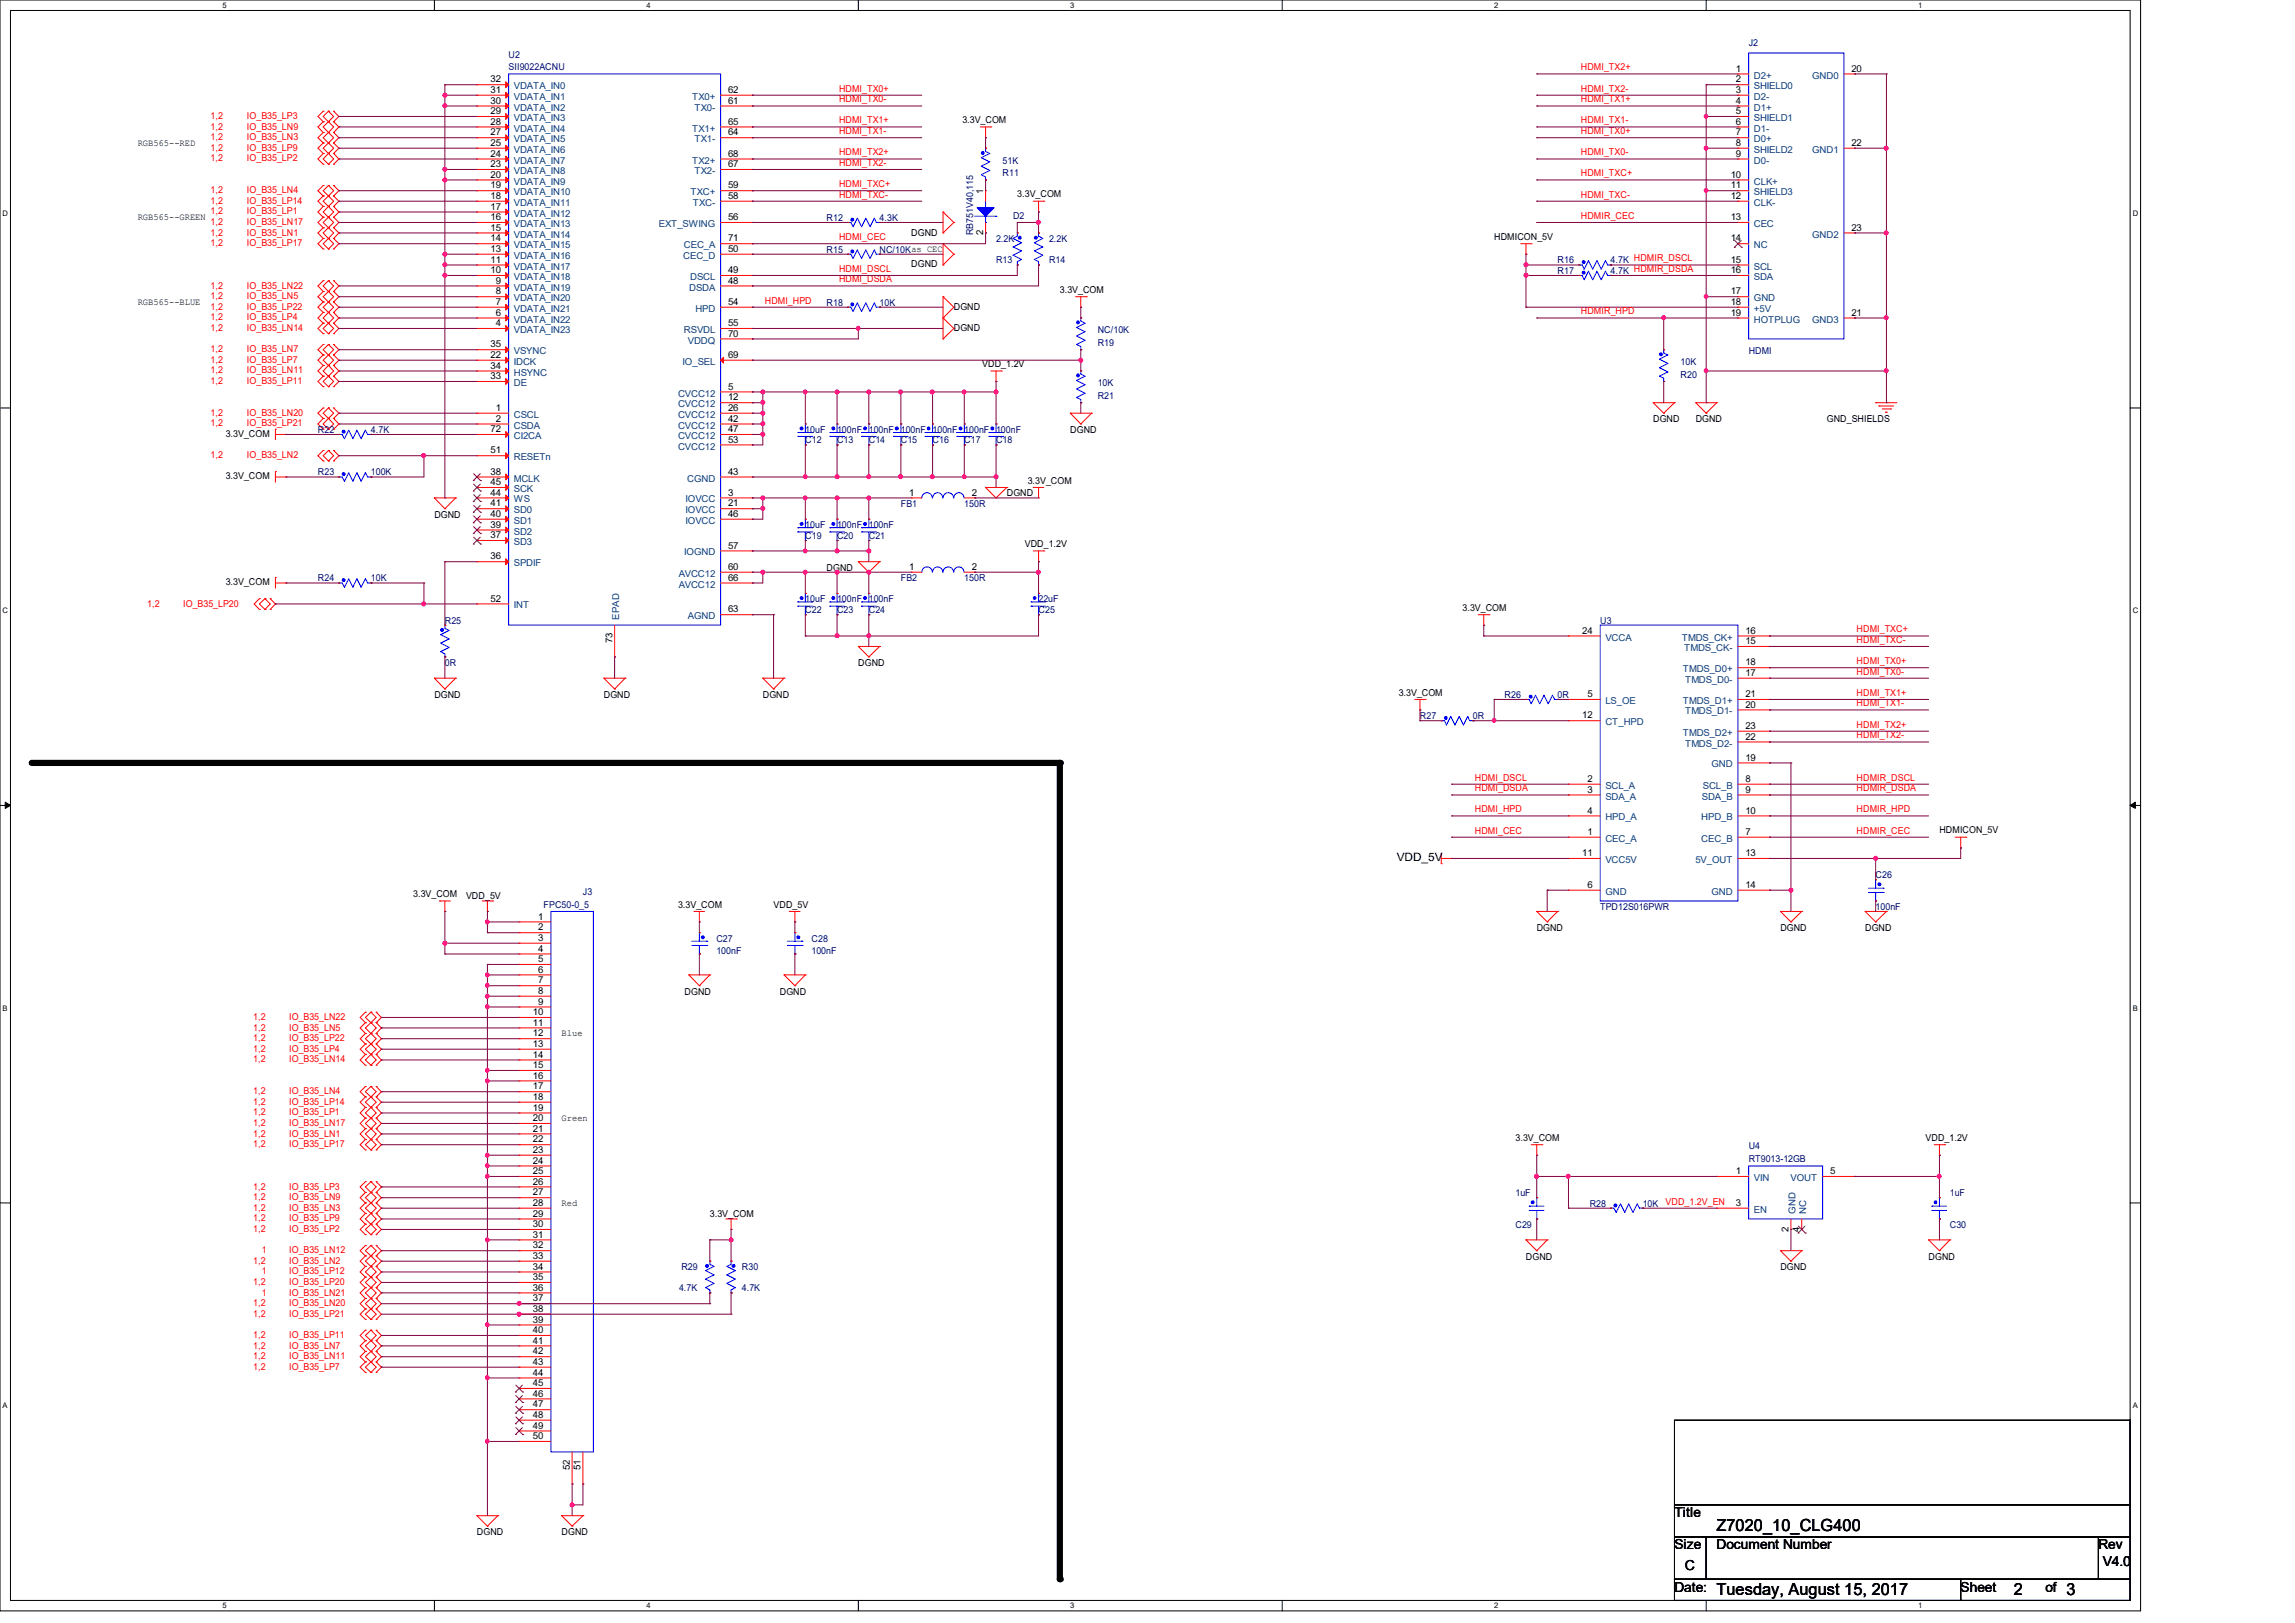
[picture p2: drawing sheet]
<svg xmlns="http://www.w3.org/2000/svg" width="297mm" height="210mm" viewBox="0 0 297 210" stroke-linecap="round" stroke-linejoin="round" font-family="sans-serif">
<defs><g id="words">
<g font-size="2.2">
<text x="222.2" y="198.1">Z7020_10_CLG400</text>
<text x="222.2" y="206.3">Tuesday, August 15, 2017</text>
<text x="260.6" y="206.3">2</text>
<text x="267.5" y="206.3">3</text>
</g>
<g font-size="1.8">
<text x="216.7" y="196.3">Title</text>
<text x="216.7" y="200.5">Size</text>
<text x="218.1" y="203.2">C</text>
<text x="222.2" y="200.5">Document Number</text>
<text x="271.6" y="200.5">Rev</text>
<text x="272.1" y="202.7">V4.0</text>
<text x="216.7" y="206">Date:</text>
<text x="253.7" y="206">Sheet</text>
<text x="264.7" y="206">of</text>
</g>
<text font-size="1.5" x="180.8" y="111.5">VDD_5V</text>
<g font-size="1.2" fill="#000080">
<text x="226.3" y="5.9">J2</text>
<text x="65.8" y="7.5">U2</text>
<text x="65.8" y="9.1">SII9022ACNU</text>
<text x="129.7" y="22.8">R11</text>
<text x="129.7" y="21.2">51K</text>
<text x="107" y="28.6">R12</text>
<text x="113.8" y="28.6">4.3K</text>
<text x="131.1" y="28.3">D2</text>
<text x="107" y="32.7">R15</text>
<text x="113.8" y="32.7">NC/10Kas CEC</text>
<text x="125.9" y="30.4" transform="rotate(-90 125.9 30.4)">RB751V40,115</text>
<text x="128.9" y="34">R13</text>
<text x="128.9" y="31.3">2.2K</text>
<text x="135.8" y="34">R14</text>
<text x="135.8" y="31.3">2.2K</text>
<text x="201.6" y="34">R16</text>
<text x="201.6" y="35.4">R17</text>
<text x="208.4" y="34">4.7K HDMIR_DSCL</text>
<text x="208.4" y="35.4">4.7K HDMIR_DSDA</text>
<text x="107" y="39.5">R18</text>
<text x="113.8" y="39.5">10K</text>
<text x="142.1" y="44.7">R19</text>
<text x="142.1" y="43.1">NC/10K</text>
<text x="217.5" y="47.2">10K</text>
<text x="226.3" y="45.8">HDMI</text>
<text x="142.1" y="51.6">R21</text>
<text x="142.1" y="50">10K</text>
<text x="217.5" y="48.9">R20</text>
<text x="41.1" y="56">R22</text>
<text x="48" y="56">4.7K</text>
<text x="104.2" y="57.4">C12</text>
<text x="104.2" y="56">10uF</text>
<text x="108.3" y="57.4">C13</text>
<text x="108.3" y="56">100nF</text>
<text x="112.4" y="57.4">C14</text>
<text x="112.4" y="56">100nF</text>
<text x="116.6" y="57.4">C15</text>
<text x="116.6" y="56">100nF</text>
<text x="120.7" y="57.4">C16</text>
<text x="120.7" y="56">100nF</text>
<text x="124.8" y="57.4">C17</text>
<text x="124.8" y="56">100nF</text>
<text x="128.9" y="57.4">C18</text>
<text x="128.9" y="56">100nF</text>
<text x="41.1" y="61.5">R23</text>
<text x="48" y="61.5">100K</text>
<text x="116.6" y="65.6">FB1</text>
<text x="124.8" y="65.6">150R</text>
<text x="104.2" y="69.7">C19</text>
<text x="104.2" y="68.3">10uF</text>
<text x="108.3" y="69.7">C20</text>
<text x="108.3" y="68.3">100nF</text>
<text x="112.4" y="69.7">C21</text>
<text x="112.4" y="68.3">100nF</text>
<text x="41.1" y="75.2">R24</text>
<text x="48" y="75.2">10K</text>
<text x="104.2" y="77.9">10uF</text>
<text x="108.3" y="77.9">100nF</text>
<text x="112.4" y="77.9">100nF</text>
<text x="116.6" y="75.2">FB2</text>
<text x="124.8" y="75.2">150R</text>
<text x="134.4" y="77.9">22uF</text>
<text x="57.6" y="80.7">R25</text>
<text x="104.2" y="79.3">C22</text>
<text x="108.3" y="79.3">C23</text>
<text x="112.4" y="79.3">C24</text>
<text x="134.4" y="79.3">C25</text>
<text x="207.1" y="80.7">U3</text>
<text x="57.6" y="86.1">0R</text>
<text x="183.8" y="93">R27</text>
<text x="190.6" y="93">0R</text>
<text x="194.7" y="90.3">R26</text>
<text x="201.6" y="90.3">0R</text>
<text x="242.7" y="113.6">C26</text>
<text x="70.4" y="117.4">FPC50-0_5</text>
<text x="75.4" y="115.8">J3</text>
<text x="207.1" y="117.7">TPD12S016PWR</text>
<text x="242.7" y="117.7">100nF</text>
<text x="92.7" y="121.8">C27</text>
<text x="92.7" y="123.5">100nF</text>
<text x="105" y="121.8">C28</text>
<text x="105" y="123.5">100nF</text>
<text x="226.3" y="148.7">U4</text>
<text x="196.1" y="154.7">1uF</text>
<text x="226.3" y="150.4">RT9013-12GB</text>
<text x="252.3" y="154.7">1uF</text>
<text x="196.1" y="158.9">C29</text>
<text x="205.7" y="156.1">R28</text>
<text x="212.6" y="156.1">10K</text>
<text x="252.3" y="158.9">C30</text>
<text x="87.9" y="167.1">4.7K</text>
<text x="88.2" y="164.3">R29</text>
<text x="96" y="164.3">R30</text>
<text x="96" y="167.1">4.7K</text>
</g>
<g font-size="1.2">
<text x="63.5" y="10.7">32</text>
<text x="224.7" y="9.3">1</text>
<text x="224.7" y="10.7">2</text>
<text x="239.6" y="9.3">20</text>
<text x="63.5" y="12">31</text>
<text x="63.5" y="13.4">30</text>
<text x="63.5" y="14.8">29</text>
<text x="63.5" y="16.1">28</text>
<text x="63.5" y="17.5">27</text>
<text x="94.2" y="12">62</text>
<text x="94.2" y="13.4">61</text>
<text x="94.2" y="16.1">65</text>
<text x="94.2" y="17.5">64</text>
<text x="124.5" y="16">3.3V_COM</text>
<text x="224.7" y="12">3</text>
<text x="224.7" y="13.4">4</text>
<text x="224.7" y="14.8">5</text>
<text x="224.7" y="16.1">6</text>
<text x="224.7" y="17.5">7</text>
<text x="17.8" y="18.8">RGB565--RED</text>
<text x="63.5" y="18.9">25</text>
<text x="63.5" y="20.3">24</text>
<text x="63.5" y="21.6">23</text>
<text x="63.5" y="23">20</text>
<text x="94.2" y="20.3">68</text>
<text x="94.2" y="21.6">67</text>
<text x="224" y="23">10</text>
<text x="224.7" y="18.9">8</text>
<text x="224.7" y="20.3">9</text>
<text x="239.6" y="18.9">22</text>
<text x="17.8" y="28.4">RGB565--GREEN</text>
<text x="63.5" y="24.4">19</text>
<text x="63.5" y="25.7">18</text>
<text x="63.5" y="27.1">17</text>
<text x="63.5" y="28.5">16</text>
<text x="63.5" y="29.8">15</text>
<text x="94.2" y="24.4">59</text>
<text x="94.2" y="25.7">58</text>
<text x="94.2" y="28.5">56</text>
<text x="127.3" y="25.1" transform="rotate(-90 127.3 25.1)">1</text>
<text x="131.7" y="25.5">3.3V_COM</text>
<text x="224" y="24.4">11</text>
<text x="224" y="25.7">12</text>
<text x="224" y="28.5">13</text>
<text x="239.6" y="29.8">23</text>
<text x="63.5" y="31.2">14</text>
<text x="63.5" y="32.6">13</text>
<text x="63.5" y="34">11</text>
<text x="63.5" y="35.3">10</text>
<text x="94.2" y="31.2">71</text>
<text x="94.2" y="32.6">50</text>
<text x="94.2" y="35.3">49</text>
<text x="117.9" y="34.6">DGND</text>
<text x="117.9" y="30.5">DGND</text>
<text x="127.3" y="30.4" transform="rotate(-90 127.3 30.4)">2</text>
<text x="193.4" y="31">HDMICON_5V</text>
<text x="224" y="31.2">14</text>
<text x="224" y="34">15</text>
<text x="224" y="35.3">16</text>
<text x="17.8" y="39.4">RGB565--BLUE</text>
<text x="64.2" y="36.7">9</text>
<text x="64.2" y="38.1">8</text>
<text x="64.2" y="39.5">7</text>
<text x="64.2" y="40.9">6</text>
<text x="94.2" y="36.7">48</text>
<text x="94.2" y="39.5">54</text>
<text x="123.4" y="40.1">DGND</text>
<text x="137.2" y="37.9">3.3V_COM</text>
<text x="224" y="38.1">17</text>
<text x="224" y="39.5">18</text>
<text x="224" y="40.9">19</text>
<text x="239.6" y="40.9">21</text>
<text x="63.5" y="45">35</text>
<text x="63.5" y="47.7">34</text>
<text x="63.5" y="46.3">22</text>
<text x="64.2" y="42.2">4</text>
<text x="94.2" y="42.2">55</text>
<text x="94.2" y="43.6">70</text>
<text x="94.2" y="46.3">69</text>
<text x="123.4" y="42.8">DGND</text>
<text x="127.1" y="47.5">VDD_1.2V</text>
<text x="63.5" y="49.1">33</text>
<text x="64.2" y="53.2">1</text>
<text x="94.2" y="50.4">5</text>
<text x="94.2" y="51.8">12</text>
<text x="94.2" y="53.2">26</text>
<text x="29.2" y="56.6">3.3V_COM</text>
<text x="63.5" y="55.9">72</text>
<text x="63.5" y="58.7">51</text>
<text x="64.2" y="54.6">2</text>
<text x="94.2" y="54.6">42</text>
<text x="94.2" y="55.9">47</text>
<text x="94.2" y="57.3">53</text>
<text x="138.5" y="56">DGND</text>
<text x="213.9" y="54.6">DGND</text>
<text x="219.5" y="54.6">DGND</text>
<text x="236.4" y="54.6">GND_SHIELDS</text>
<text x="29.2" y="62">3.3V_COM</text>
<text x="63.5" y="61.4">38</text>
<text x="63.5" y="62.8">45</text>
<text x="63.5" y="65.5">41</text>
<text x="63.5" y="64.1">44</text>
<text x="94.2" y="61.4">43</text>
<text x="94.2" y="64.1">3</text>
<text x="94.2" y="65.5">21</text>
<text x="117.6" y="64.1">1</text>
<text x="125.8" y="64.1">2</text>
<text x="130.3" y="64.2">DGND</text>
<text x="133" y="62.6">3.3V_COM</text>
<text x="56.2" y="67">DGND</text>
<text x="63.5" y="66.9">40</text>
<text x="63.5" y="68.3">39</text>
<text x="63.5" y="69.6">37</text>
<text x="94.2" y="66.9">46</text>
<text x="94.2" y="71">57</text>
<text x="132.6" y="70.8">VDD_1.2V</text>
<text x="29.2" y="75.7">3.3V_COM</text>
<text x="63.5" y="77.9">52</text>
<text x="63.5" y="72.4">36</text>
<text x="94.2" y="73.7">60</text>
<text x="94.2" y="75.1">66</text>
<text x="107" y="73.8">DGND</text>
<text x="117.6" y="73.7">1</text>
<text x="125.8" y="73.7">2</text>
<text x="79.2" y="83.2" transform="rotate(-90 79.2 83.2)">73</text>
<text x="94.2" y="79.2">63</text>
<text x="189.3" y="79">3.3V_COM</text>
<text x="204.8" y="82">24</text>
<text x="225.9" y="82">16</text>
<text x="225.9" y="83.4">15</text>
<text x="111.1" y="86.1">DGND</text>
<text x="181" y="90">3.3V_COM</text>
<text x="225.9" y="86.1">18</text>
<text x="225.9" y="87.5">17</text>
<text x="56.2" y="90.3">DGND</text>
<text x="78.1" y="90.3">DGND</text>
<text x="98.7" y="90.3">DGND</text>
<text x="204.8" y="93">12</text>
<text x="205.4" y="90.2">5</text>
<text x="225.9" y="94.3">23</text>
<text x="225.9" y="95.7">22</text>
<text x="225.9" y="90.2">21</text>
<text x="225.9" y="91.6">20</text>
<text x="205.4" y="101.2">2</text>
<text x="225.9" y="98.4">19</text>
<text x="225.9" y="101.2">8</text>
<text x="205.4" y="102.6">3</text>
<text x="205.4" y="105.3">4</text>
<text x="225.9" y="105.3">10</text>
<text x="225.9" y="102.6">9</text>
<text x="251" y="107.8">HDMICON_5V</text>
<text x="204.8" y="110.8">11</text>
<text x="205.4" y="108">1</text>
<text x="225.9" y="110.8">13</text>
<text x="225.9" y="108">7</text>
<text x="53.5" y="116.1">3.3V_COM</text>
<text x="60.3" y="116.3">VDD_5V</text>
<text x="69.6" y="119">1</text>
<text x="87.8" y="117.4">3.3V_COM</text>
<text x="100.1" y="117.4">VDD_5V</text>
<text x="205.4" y="114.9">6</text>
<text x="225.9" y="114.9">14</text>
<text x="69.6" y="120.4">2</text>
<text x="69.6" y="121.7">3</text>
<text x="69.6" y="123.1">4</text>
<text x="69.6" y="124.5">5</text>
<text x="69.6" y="125.9">6</text>
<text x="198.9" y="120.4">DGND</text>
<text x="230.4" y="120.4">DGND</text>
<text x="241.4" y="120.4">DGND</text>
<text x="69" y="131.4">10</text>
<text x="69.6" y="127.3">7</text>
<text x="69.6" y="128.6">8</text>
<text x="69.6" y="130">9</text>
<text x="88.6" y="128.7">DGND</text>
<text x="100.9" y="128.7">DGND</text>
<text x="69" y="132.7">11</text>
<text x="69" y="134.1">12</text>
<text x="69" y="135.5">13</text>
<text x="69" y="136.9">14</text>
<text x="72.7" y="134">Blue</text>
<text x="69" y="138.2">15</text>
<text x="69" y="139.6">16</text>
<text x="69" y="141">17</text>
<text x="69" y="142.3">18</text>
<text x="69" y="143.7">19</text>
<text x="69" y="145.1">20</text>
<text x="69" y="146.4">21</text>
<text x="69" y="147.8">22</text>
<text x="69" y="149.2">23</text>
<text x="72.7" y="145">Green</text>
<text x="196.1" y="147.6">3.3V_COM</text>
<text x="249.2" y="147.6">VDD_1.2V</text>
<text x="69" y="150.6">24</text>
<text x="69" y="151.9">25</text>
<text x="69" y="153.3">26</text>
<text x="69" y="154.7">27</text>
<text x="72.7" y="156">Red</text>
<text x="224.7" y="151.9">1</text>
<text x="236.8" y="151.9">5</text>
<text x="69" y="156">28</text>
<text x="69" y="157.4">29</text>
<text x="69" y="158.8">30</text>
<text x="69" y="160.1">31</text>
<text x="69" y="161.5">32</text>
<text x="91.9" y="157.5">3.3V_COM</text>
<text x="224.7" y="156">3</text>
<text x="231.5" y="159.4" transform="rotate(-90 231.5 159.4)">2</text>
<text x="232.9" y="159.4" transform="rotate(-90 232.9 159.4)">4</text>
<text x="69" y="162.9">33</text>
<text x="69" y="164.3">34</text>
<text x="69" y="165.6">35</text>
<text x="69" y="167">36</text>
<text x="197.5" y="163">DGND</text>
<text x="230.4" y="164.3">DGND</text>
<text x="249.6" y="163">DGND</text>
<text x="69" y="168.4">37</text>
<text x="69" y="169.8">38</text>
<text x="69" y="171.2">39</text>
<text x="69" y="172.5">40</text>
<text x="69" y="173.9">41</text>
<text x="69" y="175.3">42</text>
<text x="69" y="176.6">43</text>
<text x="69" y="178">44</text>
<text x="69" y="179.4">45</text>
<text x="69" y="180.7">46</text>
<text x="69" y="182.1">47</text>
<text x="69" y="183.5">48</text>
<text x="69" y="184.9">49</text>
<text x="69" y="186.2">50</text>
<text x="73.7" y="190.2" transform="rotate(-90 73.7 190.2)">52</text>
<text x="75.1" y="190.2" transform="rotate(-90 75.1 190.2)">51</text>
<text x="61.7" y="198.6">DGND</text>
<text x="72.7" y="198.6">DGND</text>
</g>
<g font-size="1.2" fill="#004080">
<text x="66.5" y="11.6">VDATA_IN0</text>
<text x="227" y="10.2">D2+</text>
<text x="227" y="11.6">SHIELD0</text>
<text x="234.5" y="10.2">GND0</text>
<text x="66.5" y="12.9">VDATA_IN1</text>
<text x="66.5" y="14.3">VDATA_IN2</text>
<text x="66.5" y="15.7">VDATA_IN3</text>
<text x="66.5" y="17">VDATA_IN4</text>
<text x="89.6" y="12.9">TX0+</text>
<text x="89.6" y="17">TX1+</text>
<text x="89.9" y="14.3">TX0-</text>
<text x="227" y="12.9">D2-</text>
<text x="227" y="14.3">D1+</text>
<text x="227" y="15.7">SHIELD1</text>
<text x="227" y="17">D1-</text>
<text x="66.5" y="18.4">VDATA_IN5</text>
<text x="66.5" y="19.8">VDATA_IN6</text>
<text x="66.5" y="21.2">VDATA_IN7</text>
<text x="66.5" y="22.5">VDATA_IN8</text>
<text x="66.5" y="23.9">VDATA_IN9</text>
<text x="89.6" y="21.2">TX2+</text>
<text x="89.9" y="18.4">TX1-</text>
<text x="89.9" y="22.5">TX2-</text>
<text x="227" y="18.4">D0+</text>
<text x="227" y="19.8">SHIELD2</text>
<text x="227" y="21.2">D0-</text>
<text x="227" y="23.9">CLK+</text>
<text x="234.5" y="19.8">GND1</text>
<text x="66.5" y="25.3">VDATA_IN10</text>
<text x="66.5" y="26.6">VDATA_IN11</text>
<text x="66.5" y="28">VDATA_IN12</text>
<text x="66.5" y="29.4">VDATA_IN13</text>
<text x="85.3" y="29.4">EXT_SWING</text>
<text x="89.4" y="25.3">TXC+</text>
<text x="89.7" y="26.6">TXC-</text>
<text x="227" y="25.3">SHIELD3</text>
<text x="227" y="26.6">CLK-</text>
<text x="227" y="29.4">CEC</text>
<text x="66.5" y="30.7">VDATA_IN14</text>
<text x="66.5" y="32.1">VDATA_IN15</text>
<text x="66.5" y="33.5">VDATA_IN16</text>
<text x="66.5" y="34.9">VDATA_IN17</text>
<text x="88.4" y="33.5">CEC_D</text>
<text x="88.5" y="32.1">CEC_A</text>
<text x="227" y="32.1">NC</text>
<text x="227" y="34.9">SCL</text>
<text x="234.5" y="30.7">GND2</text>
<text x="66.5" y="36.2">VDATA_IN18</text>
<text x="66.5" y="37.6">VDATA_IN19</text>
<text x="66.5" y="39">VDATA_IN20</text>
<text x="66.5" y="40.3">VDATA_IN21</text>
<text x="66.5" y="41.7">VDATA_IN22</text>
<text x="89.2" y="37.6">DSDA</text>
<text x="89.3" y="36.2">DSCL</text>
<text x="90" y="40.3">HPD</text>
<text x="227" y="36.2">SDA</text>
<text x="227" y="39">GND</text>
<text x="227" y="40.3">+5V</text>
<text x="227" y="41.7">HOTPLUG</text>
<text x="234.5" y="41.7">GND3</text>
<text x="66.5" y="43.1">VDATA_IN23</text>
<text x="66.5" y="45.8">VSYNC</text>
<text x="66.5" y="47.2">IDCK</text>
<text x="88.3" y="47.2">IO_SEL</text>
<text x="88.5" y="43.1">RSVDL</text>
<text x="89" y="44.4">VDDQ</text>
<text x="66.5" y="48.6">HSYNC</text>
<text x="66.5" y="50">DE</text>
<text x="87.8" y="51.3">CVCC12</text>
<text x="87.8" y="52.7">CVCC12</text>
<text x="66.5" y="54.1">CSCL</text>
<text x="66.5" y="55.5">CSDA</text>
<text x="66.5" y="56.8">CI2CA</text>
<text x="66.5" y="59.6">RESETn</text>
<text x="87.8" y="54.1">CVCC12</text>
<text x="87.8" y="55.5">CVCC12</text>
<text x="87.8" y="56.8">CVCC12</text>
<text x="87.8" y="58.2">CVCC12</text>
<text x="66.5" y="62.3">MCLK</text>
<text x="66.5" y="63.7">SCK</text>
<text x="66.5" y="65">WS</text>
<text x="88.7" y="65">IOVCC</text>
<text x="88.9" y="62.3">CGND</text>
<text x="66.5" y="66.4">SD0</text>
<text x="66.5" y="67.8">SD1</text>
<text x="66.5" y="69.2">SD2</text>
<text x="66.5" y="70.5">SD3</text>
<text x="88.6" y="71.9">IOGND</text>
<text x="88.7" y="66.4">IOVCC</text>
<text x="88.7" y="67.8">IOVCC</text>
<text x="66.5" y="73.3">SPDIF</text>
<text x="87.8" y="74.6">AVCC12</text>
<text x="87.8" y="76">AVCC12</text>
<text x="66.5" y="78.7">INT</text>
<text x="80.1" y="80.2" transform="rotate(-90 80.1 80.2)">EPAD</text>
<text x="89" y="80.1">AGND</text>
<text x="207.8" y="82.9">VCCA</text>
<text x="217.7" y="82.9">TMDS_CK+</text>
<text x="217.8" y="87">TMDS_D0+</text>
<text x="218" y="84.2">TMDS_CK-</text>
<text x="218.1" y="88.3">TMDS_D0-</text>
<text x="207.8" y="91.1">LS_OE</text>
<text x="207.8" y="93.9">CT_HPD</text>
<text x="217.8" y="95.2">TMDS_D2+</text>
<text x="217.8" y="91.1">TMDS_D1+</text>
<text x="218.1" y="92.5">TMDS_D1-</text>
<text x="218.1" y="96.6">TMDS_D2-</text>
<text x="221.5" y="99.3">GND</text>
<text x="207.8" y="102.1">SCL_A</text>
<text x="207.8" y="103.5">SDA_A</text>
<text x="207.8" y="106.2">HPD_A</text>
<text x="220.2" y="106.2">HPD_B</text>
<text x="220.3" y="103.5">SDA_B</text>
<text x="220.4" y="102.1">SCL_B</text>
<text x="207.8" y="111.7">VCC5V</text>
<text x="207.8" y="108.9">CEC_A</text>
<text x="219.4" y="111.7">5V_OUT</text>
<text x="220.2" y="108.9">CEC_B</text>
<text x="207.8" y="115.8">GND</text>
<text x="221.5" y="115.8">GND</text>
<text x="227" y="152.8">VIN</text>
<text x="231.7" y="152.8">VOUT</text>
<text x="227" y="156.9">EN</text>
<text x="232.4" y="157.1" transform="rotate(-90 232.4 157.1)">GND</text>
<text x="233.8" y="157.1" transform="rotate(-90 233.8 157.1)">NC</text>
</g>
<g font-size="1.2" fill="#f00">
<text x="108.6" y="11.9">HDMI_TX0+</text>
<text x="204.6" y="11.9">HDMI_TX2-</text>
<text x="204.6" y="9.1">HDMI_TX2+</text>
<text x="27.3" y="16.8">1,2</text>
<text x="27.3" y="15.4">1,2</text>
<text x="32" y="16.8">IO_B35_LN9</text>
<text x="32" y="15.4">IO_B35_LP3</text>
<text x="108.6" y="13.3">HDMI_TX0-</text>
<text x="108.6" y="16">HDMI_TX1+</text>
<text x="108.6" y="17.4">HDMI_TX1-</text>
<text x="204.6" y="17.4">HDMI_TX0+</text>
<text x="204.6" y="16">HDMI_TX1-</text>
<text x="204.6" y="13.3">HDMI_TX1+</text>
<text x="27.3" y="20.9">1,2</text>
<text x="27.3" y="18.1">1,2</text>
<text x="27.3" y="19.5">1,2</text>
<text x="32" y="20.9">IO_B35_LP2</text>
<text x="32" y="18.1">IO_B35_LN3</text>
<text x="32" y="19.5">IO_B35_LP9</text>
<text x="108.6" y="20.1">HDMI_TX2+</text>
<text x="108.6" y="21.5">HDMI_TX2-</text>
<text x="204.6" y="22.8">HDMI_TXC+</text>
<text x="204.6" y="20.1">HDMI_TX0-</text>
<text x="27.3" y="26.4">1,2</text>
<text x="27.3" y="29.1">1,2</text>
<text x="27.3" y="27.7">1,2</text>
<text x="27.3" y="25">1,2</text>
<text x="32" y="26.4">IO_B35_LP14</text>
<text x="32" y="29.1">IO_B35_LN17</text>
<text x="32" y="27.7">IO_B35_LP1</text>
<text x="32" y="25">IO_B35_LN4</text>
<text x="108.6" y="25.6">HDMI_TXC-</text>
<text x="108.6" y="24.2">HDMI_TXC+</text>
<text x="204.6" y="25.6">HDMI_TXC-</text>
<text x="204.6" y="28.3">HDMIR_CEC</text>
<text x="27.3" y="31.8">1,2</text>
<text x="27.3" y="30.5">1,2</text>
<text x="32" y="31.8">IO_B35_LP17</text>
<text x="32" y="30.5">IO_B35_LN1</text>
<text x="108.6" y="31.1">HDMI_CEC</text>
<text x="108.6" y="35.2">HDMI_DSCL</text>
<text x="27.3" y="37.3">1,2</text>
<text x="27.3" y="40.1">1,2</text>
<text x="27.3" y="41.4">1,2</text>
<text x="27.3" y="38.7">1,2</text>
<text x="32" y="37.3">IO_B35_LN22</text>
<text x="32" y="40.1">IO_B35_LP22</text>
<text x="32" y="41.4">IO_B35_LP4</text>
<text x="32" y="38.7">IO_B35_LN5</text>
<text x="99" y="39.3">HDMI_HPD</text>
<text x="108.6" y="36.5">HDMI_DSDA</text>
<text x="204.6" y="40.7">HDMIR_HPD</text>
<text x="27.3" y="46.9">1,2</text>
<text x="27.3" y="45.6">1,2</text>
<text x="27.3" y="42.8">1,2</text>
<text x="32" y="46.9">IO_B35_LP7</text>
<text x="32" y="45.6">IO_B35_LN7</text>
<text x="32" y="42.8">IO_B35_LN14</text>
<text x="27.3" y="49.7">1,2</text>
<text x="27.3" y="53.8">1,2</text>
<text x="27.3" y="48.3">1,2</text>
<text x="32" y="49.7">IO_B35_LP11</text>
<text x="32" y="53.8">IO_B35_LN20</text>
<text x="32" y="48.3">IO_B35_LN11</text>
<text x="27.3" y="55.2">1,2</text>
<text x="27.3" y="59.3">1,2</text>
<text x="32" y="55.2">IO_B35_LP21</text>
<text x="32" y="59.3">IO_B35_LN2</text>
<text x="19" y="78.5">1,2</text>
<text x="23.7" y="78.5">IO_B35_LP20</text>
<text x="240.3" y="81.8">HDMI_TXC+</text>
<text x="240.3" y="83.2">HDMI_TXC-</text>
<text x="240.3" y="85.9">HDMI_TX0+</text>
<text x="240.3" y="87.3">HDMI_TX0-</text>
<text x="240.3" y="95.5">HDMI_TX2-</text>
<text x="240.3" y="91.4">HDMI_TX1-</text>
<text x="240.3" y="94.1">HDMI_TX2+</text>
<text x="240.3" y="90">HDMI_TX1+</text>
<text x="190.9" y="101">HDMI_DSCL</text>
<text x="240.3" y="101">HDMIR_DSCL</text>
<text x="190.9" y="102.4">HDMI_DSDA</text>
<text x="190.9" y="105.1">HDMI_HPD</text>
<text x="190.9" y="107.9">HDMI_CEC</text>
<text x="240.3" y="105.1">HDMIR_HPD</text>
<text x="240.3" y="107.9">HDMIR_CEC</text>
<text x="240.3" y="102.4">HDMIR_DSDA</text>
<text x="32.8" y="132">1,2</text>
<text x="37.4" y="132">IO_B35_LN22</text>
<text x="32.8" y="137.5">1,2</text>
<text x="32.8" y="134.7">1,2</text>
<text x="32.8" y="136.1">1,2</text>
<text x="32.8" y="133.3">1,2</text>
<text x="37.4" y="137.5">IO_B35_LN14</text>
<text x="37.4" y="134.7">IO_B35_LP22</text>
<text x="37.4" y="136.1">IO_B35_LP4</text>
<text x="37.4" y="133.3">IO_B35_LN5</text>
<text x="32.8" y="143">1,2</text>
<text x="32.8" y="141.6">1,2</text>
<text x="37.4" y="143">IO_B35_LP14</text>
<text x="37.4" y="141.6">IO_B35_LN4</text>
<text x="32.8" y="148.4">1,2</text>
<text x="32.8" y="145.7">1,2</text>
<text x="32.8" y="144.3">1,2</text>
<text x="32.8" y="147.1">1,2</text>
<text x="37.4" y="148.4">IO_B35_LP17</text>
<text x="37.4" y="145.7">IO_B35_LN17</text>
<text x="37.4" y="144.3">IO_B35_LP1</text>
<text x="37.4" y="147.1">IO_B35_LN1</text>
<text x="32.8" y="155.3">1,2</text>
<text x="32.8" y="153.9">1,2</text>
<text x="37.4" y="155.3">IO_B35_LN9</text>
<text x="37.4" y="153.9">IO_B35_LP3</text>
<text x="215.6" y="155.9">VDD_1.2V_EN</text>
<text x="32.8" y="159.4">1,2</text>
<text x="32.8" y="156.7">1,2</text>
<text x="32.8" y="158">1,2</text>
<text x="37.4" y="159.4">IO_B35_LP2</text>
<text x="37.4" y="156.7">IO_B35_LN3</text>
<text x="37.4" y="158">IO_B35_LP9</text>
<text x="32.8" y="163.5">1,2</text>
<text x="32.8" y="166.3">1,2</text>
<text x="33.9" y="164.9">1</text>
<text x="33.9" y="162.1">1</text>
<text x="33.9" y="167.6">1</text>
<text x="37.4" y="164.9">IO_B35_LP12</text>
<text x="37.4" y="162.1">IO_B35_LN12</text>
<text x="37.4" y="167.6">IO_B35_LN21</text>
<text x="37.4" y="163.5">IO_B35_LN2</text>
<text x="37.4" y="166.3">IO_B35_LP20</text>
<text x="32.8" y="170.4">1,2</text>
<text x="32.8" y="173.1">1,2</text>
<text x="32.8" y="169">1,2</text>
<text x="37.4" y="170.4">IO_B35_LP21</text>
<text x="37.4" y="173.1">IO_B35_LP11</text>
<text x="37.4" y="169">IO_B35_LN20</text>
<text x="32.8" y="177.2">1,2</text>
<text x="32.8" y="175.9">1,2</text>
<text x="32.8" y="174.5">1,2</text>
<text x="37.4" y="177.2">IO_B35_LP7</text>
<text x="37.4" y="175.9">IO_B35_LN11</text>
<text x="37.4" y="174.5">IO_B35_LN7</text>
</g>
<g font-size="1">
<text x="28.8" y="1">5</text>
<text x="83.7" y="1">4</text>
<text x="138.5" y="1">3</text>
<text x="193.4" y="1">2</text>
<text x="248.2" y="1">1</text>
<text x=".3" y="27.9">D</text>
<text x="276" y="27.9">D</text>
<text x=".3" y="79.4">C</text>
<text x="276" y="79.4">C</text>
<text x=".3" y="130.8">B</text>
<text x="276" y="130.8">B</text>
<text x=".3" y="182.2">A</text>
<text x="276" y="182.2">A</text>
<text x="28.8" y="208.1">5</text>
<text x="83.7" y="208.1">4</text>
<text x="138.5" y="208.1">3</text>
<text x="193.4" y="208.1">2</text>
<text x="248.2" y="208.1">1</text>
</g>
</g></defs>
<path d="M0 0h277v208.4h-277zM1.4 1.4h274.3v205.7h-274.3z" fill="none" stroke="#000" stroke-width=".13"/>
<g fill="#fff">
<path d="M28.8 .1h.5v1.1h-.5z"/>
<path d="M28.8 207.2h.5v1.1h-.5z"/>
</g>
<path d="M56.2 0v1.4M56.2 207.1v1.3" fill="none" stroke="#000" stroke-width=".13"/>
<g fill="#fff">
<path d="M83.7 .1h.5v1.1h-.5z"/>
<path d="M83.7 207.2h.5v1.1h-.5z"/>
</g>
<path d="M111.1 0v1.4M111.1 207.1v1.3" fill="none" stroke="#000" stroke-width=".13"/>
<g fill="#fff">
<path d="M138.5 .1h.6v1.1h-.6z"/>
<path d="M138.5 207.2h.6v1.1h-.6z"/>
</g>
<path d="M165.9 0v1.4M165.9 207.1v1.3" fill="none" stroke="#000" stroke-width=".13"/>
<g fill="#fff">
<path d="M193.4 .1h.5v1.1h-.5z"/>
<path d="M193.4 207.2h.5v1.1h-.5z"/>
</g>
<path d="M220.8 0v1.4M220.8 207.1v1.3" fill="none" stroke="#000" stroke-width=".13"/>
<g fill="#fff">
<path d="M248.2 .1h.6v1.1h-.6z"/>
<path d="M248.2 207.2h.6v1.1h-.6z"/>
<path d="M.3 27.1h.8v1.1h-.8z"/>
<path d="M276 27.1h.7v1.1h-.7z"/>
<path d="M.3 78.5h.8v1.1h-.8z"/>
<path d="M276 78.5h.7v1.1h-.7z"/>
</g>
<path d="M0 52.8h1.4M275.7 52.8h1.3" fill="none" stroke="#000" stroke-width=".13"/>
<g fill="#fff">
<path d="M.3 129.9h.7v1.1h-.7z"/>
<path d="M276 129.9h.6v1.1h-.6z"/>
</g>
<path d="M0 104.2h1.4M275.7 104.2h1.3" fill="none" stroke="#000" stroke-width=".13"/>
<path d="M.7 103.8l.7 .4-.7 .4zM275.7 104.2l.7-.4v.8z" fill="#000" stroke="#000" stroke-width=".13"/>
<g fill="#fff">
<path d="M.3 181.4h.7v1.1h-.7z"/>
<path d="M276 181.4h.6v1.1h-.6z"/>
</g>
<path d="M0 155.7h1.4M275.7 155.7h1.3M216.7 183.8h59v10.9h-59zM216.7 194.7h59v4.2h-59zM216.7 198.9h4.1v5.4h-4.1zM220.8 198.9h50.8v5.4h-50.8zM271.6 198.9h4.1v5.4h-4.1zM216.7 204.3h37v2.8h-37zM253.7 204.3h22v2.8h-22z" fill="none" stroke="#000" stroke-width=".13"/>
<path d="M4.1 98.7h133.1v105.6" fill="none" stroke="#000" stroke-width=".8"/>
<g fill="#000">
<circle cx="137.2" cy="98.7" r=".4"/>
<circle cx="137.2" cy="204.3" r=".4"/>
</g>
<g fill="none" stroke="#f00" stroke-width=".13">
<path d="M41.8 17.1h.1M41.8 15.7h.1M41.8 19.9h.1M41.8 18.5h.1M41.8 14.4h.1M41.8 15.7l-.7 .7 .7 .7M41.8 19.9l-.7 .7 .7 .7M41.8 17.1l-.7 .7 .7 .7M41.8 14.4l-.7 .7 .7 .6M41.8 18.5l-.7 .7 .7 .7M42.5 15.7h.1M42.5 17.1h.1"/>
<path d="M42.5 19.9h.1M42.5 18.5h.1M42.5 14.4h.1M42.5 14.4l-.7 .7 1.4 1.3-.7 .7M42.5 14.4l.7 .7-1.4 1.3 .7 .7M42.5 19.9l.7 .7-.7 .7M42.5 19.9l-.7 .7 .7 .7M42.5 17.1l.7 .7-1.4 1.4 .7 .7M42.5 17.1l-.7 .7 1.4 1.4-.7 .7M43.2 17.1h.1M43.2 15.7h.1M43.2 19.9h.1"/>
<path d="M43.2 18.5h.1M43.2 14.4h.1M43.2 15.7l.7 .7-.7 .7M43.2 19.9l.7 .7-.7 .7M43.2 17.1l.7 .7-.7 .7M43.2 14.4l.7 .7-.7 .6M43.2 18.5l.7 .7-.7 .7M61.7 11h.1M61.7 12.3h.1M61.7 13.7h.1M61.7 15.1h.1M61.7 16.4h.1"/>
<path d="M61.7 17.8h.1M61.7 19.2h.1M61.7 16.4h4.1M61.7 11h4.1M61.7 12.3h4.1M61.7 13.7h4.1M61.7 15.1h4.1M61.7 17.8h4.1M61.7 19.2h4.1M93.3 16.4h4.1M93.3 12.3h4.1M93.3 13.7h4.1"/>
<path d="M93.3 17.8h4.1M97.4 12.3h.1M97.4 13.7h.1M97.4 16.4h.1M97.4 17.8h.1M126.9 16.4h1.3M127.6 17.8h.1M127.6 19.2h.1M127.6 16.4v1.4M128.2 16.4h.1M224.9 9.6h.1M224.9 11h.1"/>
<path d="M224.9 12.3h.1M224.9 13.7h.1M224.9 15.1h.1M224.9 16.4h.1M224.9 17.8h.1M224.9 19.2h.1M224.9 16.4h1.4M224.9 9.6h1.4M224.9 11h1.4M224.9 12.3h1.4M224.9 13.7h1.4M224.9 15.1h1.4"/>
<path d="M224.9 17.8h1.4M224.9 19.2h1.4M238.6 9.6h1.4M238.6 19.2h1.4M240 9.6h.1M240 19.2h.1M41.8 21.3h.1M41.8 26.7h.1M41.8 25.4h.1M41.8 32.2h.1M41.8 30.9h.1M41.8 29.5h.1"/>
<path d="M41.8 28.1h.1M41.8 24h.1M41.8 37.7h.1M41.8 36.3h.1M41.8 39.1h.1M41.8 28.1l-.7 .7 .7 .7M41.8 25.4l-.7 .6 .7 .7M41.8 30.9l-.7 .6 .7 .7M41.8 29.5l-.7 .6 .7 .8M41.8 26.7l-.7 .7 .7 .7M41.8 24l-.7 .7 .7 .7M41.8 36.3l-.7 .7 .7 .7"/>
<path d="M41.8 39.1l-.7 .7 .7 .6M41.8 37.7l-.7 .7 .7 .7M42.5 21.3h.1M42.5 25.4h.1M42.5 26.7h.1M42.5 30.9h.1M42.5 32.2h.1M42.5 28.1h.1M42.5 29.5h.1M42.5 24h.1M42.5 36.3h.1M42.5 37.7h.1"/>
<path d="M42.5 39.1h.1M42.5 24l-.7 .7 1.4 1.3-.7 .7M42.5 24l.7 .7-1.4 1.3 .7 .7M42.5 30.9l.7 .6-.7 .7M42.5 30.9l-.7 .6 .7 .7M42.5 26.7l-.7 .7 1.4 1.4-1.4 1.3 .7 .8M42.5 26.7l.7 .7-1.4 1.4 1.4 1.3-.7 .8M42.5 36.3l.7 .7-.7 .7M42.5 36.3l-.7 .7 .7 .7M42.5 37.7l-.7 .7 1.4 1.4-.7 .6M42.5 37.7l.7 .7-1.4 1.4 .7 .6M43.2 21.3h.1"/>
<path d="M43.2 26.7h.1M43.2 25.4h.1M43.2 32.2h.1M43.2 30.9h.1M43.2 29.5h.1M43.2 28.1h.1M43.2 24h.1M43.2 37.7h.1M43.2 36.3h.1M43.2 39.1h.1M43.2 25.4l.7 .6-.7 .7M43.2 30.9l.7 .6-.7 .7"/>
<path d="M43.2 28.1l.7 .7-.7 .7M43.2 26.7l.7 .7-.7 .7M43.2 29.5l.7 .6-.7 .8M43.2 24l.7 .7-.7 .7M43.2 36.3l.7 .7-.7 .7M43.2 39.1l.7 .7-.7 .6M43.2 37.7l.7 .7-.7 .7M61.7 20.6h.1M61.7 21.9h.1M61.7 23.3h.1M61.7 24.7h.1M61.7 26h.1"/>
<path d="M61.7 27.4h.1M61.7 28.8h.1M61.7 30.1h.1M61.7 31.5h.1M61.7 32.9h.1M61.7 34.3h.1M61.7 35.6h.1M61.7 37h.1M61.7 38.4h.1M61.7 39.8h.1M61.7 31.5h4.1M61.7 38.4h4.1"/>
<path d="M61.7 26h4.1M61.7 20.6h4.1M61.7 23.3h4.1M61.7 24.7h4.1M61.7 28.8h4.1M61.7 34.3h4.1M61.7 35.6h4.1M61.7 39.8h4.1M61.7 30.1h4.1M61.7 21.9h4.1M61.7 27.4h4.1M61.7 32.9h4.1"/>
<path d="M61.7 37h4.1M93.3 31.5h4.1M93.3 26h4.1M93.3 20.6h4.1M93.3 24.7h4.1M93.3 28.8h4.1M93.3 35.6h4.1M93.3 39.8h4.1M93.3 21.9h4.1M93.3 32.9h4.1M93.3 37h4.1M97.4 20.6h.1"/>
<path d="M97.4 21.9h.1M97.4 24.7h.1M97.4 26h.1M97.4 31.5h.1M97.4 32.9h.1M97.4 28.8h.1M97.4 37h.1M97.4 35.6h.1M97.4 39.8h.1M109.7 32.9h.1M109.7 28.8h.1M109.7 39.8h.1"/>
<path d="M113.8 32.9h.1M113.8 28.8h.1M113.8 39.8h.1M122 31.5h.1M122 34.3h.1M122 27.4h.1M122 30.1h.1M122 38.4h.1M122 27.4v2.7M122 31.5v2.8M122 38.4v5.5M122 31.5l1.4 1.4"/>
<path d="M122 27.4l1.4 1.4M122 38.4l1.4 1.4M123.4 32.9h.1M123.4 28.8h.1M123.4 39.8h.1M123.4 32.9l-1.4 1.4M123.4 28.8l-1.4 1.3M123.4 39.8l-1.4 1.3M127.6 30.1h.1M127.6 24.7h.1M127.6 23.3h.1M127.6 24.7v1.3"/>
<path d="M127.6 28.8v1.3M131.7 30.1h.1M131.7 34.3h.1M133.7 26h1.4M134.4 27.4h.1M134.4 30.1h.1M134.4 34.3h.1M134.4 26v1.4M135.1 26h.1M139.2 38.4h1.4M139.9 39.8h.1M139.9 38.4v1.4"/>
<path d="M140.6 38.4h.1M196.8 31.5h1.4M197.5 32.9h.1M197.5 31.5v1.4M198.2 31.5h.1M204.3 34.3h.1M204.3 35.6h.1M208.4 34.3h.1M208.4 35.6h.1M224.9 20.6h.1M224.9 23.3h.1M224.9 24.7h.1"/>
<path d="M224.9 26h.1M224.9 28.8h.1M224.9 31.5h.1M224.9 34.3h.1M224.9 35.6h.1M224.9 38.4h.1M224.9 39.8h.1M224.9 31.5h1.4M224.9 38.4h1.4M224.9 26h1.4M224.9 20.6h1.4M224.9 23.3h1.4"/>
<path d="M224.9 24.7h1.4M224.9 28.8h1.4M224.9 34.3h1.4M224.9 35.6h1.4M224.9 39.8h1.4M238.6 30.1h1.4M240 30.1h.1M35.6 55.5h.1M35.6 55.5v1.4M35.6 56.2h1.4M37 56.2h.1M41.8 55.5h.1"/>
<path d="M41.8 54.1h.1M41.8 59.6h.1M41.8 58.3h.1M41.8 50h.1M41.8 48.7h.1M41.8 52.8h.1M41.8 47.3h.1M41.8 45.9h.1M41.8 44.6h.1M41.8 43.2h.1M41.8 41.8h.1M41.8 40.4h.1"/>
<path d="M41.8 54.1l-.7 .8 .7 .6M41.8 58.3l-.7 .7 .7 .6M41.8 48.7l-.7 .7 .7 .6M41.8 52.8l-.7 .7 .7 .6M41.8 45.9l-.7 .7 .7 .7M41.8 47.3l-.7 .7 .7 .7M41.8 44.6l-.7 .7 .7 .6M41.8 41.8l-.7 .7 .7 .7M41.8 40.4l-.7 .7 .7 .7M42.5 54.1h.1M42.5 55.5h.1M42.5 58.3h.1"/>
<path d="M42.5 59.6h.1M42.5 48.7h.1M42.5 50h.1M42.5 52.8h.1M42.5 45.9h.1M42.5 47.3h.1M42.5 44.6h.1M42.5 41.8h.1M42.5 43.2h.1M42.5 40.4h.1M42.5 54.1l.7 .8-.7 .6M42.5 54.1l-.7 .8 .7 .6"/>
<path d="M42.5 58.3l.7 .7-.7 .6M42.5 58.3l-.7 .7 .7 .6M42.5 47.3l-.7 .7 1.4 1.4-.7 .6M42.5 47.3l.7 .7-1.4 1.4 .7 .6M42.5 52.8l.7 .7-.7 .6M42.5 52.8l-.7 .7 .7 .6M42.5 44.6l-.7 .7 1.4 1.3-.7 .7M42.5 44.6l.7 .7-1.4 1.3 .7 .7M42.5 40.4l-.7 .7 1.4 1.4-.7 .7M42.5 40.4l.7 .7-1.4 1.4 .7 .7M43.2 55.5h.1M43.2 54.1h.1"/>
<path d="M43.2 59.6h.1M43.2 58.3h.1M43.2 50h.1M43.2 48.7h.1M43.2 52.8h.1M43.2 47.3h.1M43.2 45.9h.1M43.2 44.6h.1M43.2 43.2h.1M43.2 41.8h.1M43.2 40.4h.1M43.2 54.1l.7 .8-.7 .6"/>
<path d="M43.2 58.3l.7 .7-.7 .6M43.2 48.7l.7 .7-.7 .6M43.2 52.8l.7 .7-.7 .6M43.2 45.9l.7 .7-.7 .7M43.2 47.3l.7 .7-.7 .7M43.2 44.6l.7 .7-.7 .6M43.2 41.8l.7 .7-.7 .7M43.2 40.4l.7 .7-.7 .7M43.9 56.2h.1M48 56.2h.1M61.7 41.1h.1M61.7 42.5h.1"/>
<path d="M61.7 45.3h.1M61.7 48h.1M61.7 49.4h.1M61.7 46.6h.1M61.7 53.5h.1M61.7 54.9h.1M61.7 56.2h.1M61.7 59h.1M61.7 56.2h4.1M61.7 48h4.1M61.7 53.5h4.1M61.7 41.1h4.1"/>
<path d="M61.7 42.5h4.1M61.7 45.3h4.1M61.7 49.4h4.1M61.7 46.6h4.1M61.7 54.9h4.1M61.7 59h4.1M93.3 52.1h4.1M93.3 56.2h4.1M93.3 53.5h4.1M93.3 42.5h4.1M93.3 46.6h4.1M93.3 54.9h4.1"/>
<path d="M93.3 50.7h4.1M93.3 57.6h4.1M93.3 43.9h4.1M97.4 50.7h.1M97.4 52.1h.1M97.4 53.5h.1M97.4 54.9h.1M97.4 56.2h.1M97.4 57.6h.1M97.4 42.5h.1M97.4 43.9h.1M97.4 46.6h.1"/>
<path d="M104.2 54.9h.1M104.2 57.6h.1M108.3 54.9h.1M108.3 57.6h.1M112.4 54.9h.1M112.4 57.6h.1M116.6 54.9h.1M116.6 57.6h.1M120.7 54.9h.1M120.7 57.6h.1M122 41.1h.1M122 43.9h.1"/>
<path d="M122 41.1l1.4 1.4M123.4 42.5h.1M123.4 42.5l-1.4 1.4M124.8 54.9h.1M124.8 57.6h.1M128.2 48h1.4M128.9 49.4h.1M128.9 54.9h.1M128.9 57.6h.1M128.9 48v1.4M129.6 48h.1M138.5 53.5h.1"/>
<path d="M138.5 53.5h2.8M138.5 53.5l1.4 1.4M139.9 54.9h.1M139.9 41.1h.1M139.9 45.3h.1M139.9 48h.1M139.9 52.1h.1M141.3 53.5h.1M141.3 53.5l-1.4 1.4M214 52.1h.1M214 52.1h2.7M214 52.1l1.3 1.4"/>
<path d="M215.3 53.5h.1M215.3 45.3h.1M215.3 49.4h.1M216.7 52.1h.1M216.7 52.1l-1.4 1.4M219.5 52.1h.1M219.5 52.1h2.7M219.5 52.1l1.3 1.4M220.8 53.5h.1M222.2 52.1h.1M222.2 52.1l-1.4 1.4M224.9 41.1h.1"/>
<path d="M224.9 41.1h1.4M238.6 41.1h1.4M240 41.1h.1M242.7 52.1h.1M242.7 52.1h2.8M243.2 52.5h.1M243.2 52.5h1.9M243.6 52.9h1.1M244 53.3h.1M244 53.3h.3M244.7 52.9h.1M33.6 78.9h.1"/>
<path d="M33.6 77.5h.1M33.6 77.5l-.7 .6 .7 .8M34.3 77.5h.1M34.3 78.9h.1M34.3 77.5l.7 .6-.7 .8M34.3 77.5l-.7 .6 .7 .8M35 78.9h.1M35 77.5h.1M35 77.5l.6 .6-.6 .8M35.6 61h.1M35.6 74.7h.1M35.6 61.7h1.4"/>
<path d="M35.6 61v1.4M35.6 74.7v1.4M35.6 75.4h1.4M37 61.7h.1M37 75.4h.1M43.9 75.4h.1M43.9 61.7h.1M48 75.4h.1M48 61.7h.1M56.2 64.4h.1M56.2 64.4h2.8M56.2 64.4l1.4 1.4"/>
<path d="M57.6 65.8h.1M59 64.4h.1M59 64.4l-1.4 1.4M61.7 61.7h.1M61.7 63.1h.1M61.7 65.8h.1M61.7 67.2h.1M61.7 68.6h.1M61.7 69.9h.1M61.7 64.4h.1M61.7 78.1h.1M61.7 72.7h.1"/>
<path d="M61.7 72.7h4.1M61.7 61.7h4.1M61.7 64.4h4.1M61.7 63.1h4.1M61.7 65.8h4.1M61.7 67.2h4.1M61.7 68.6h4.1M61.7 69.9h4.1M61.7 78.1h4.1M93.3 61.7h4.1M93.3 71.3h4.1M93.3 75.4h4.1"/>
<path d="M93.3 79.5h4.1M93.3 64.4h4.1M93.3 65.8h4.1M93.3 67.2h4.1M93.3 74h4.1M97.4 61.7h.1M97.4 64.4h.1M97.4 65.8h.1M97.4 67.2h.1M97.4 71.3h.1M97.4 74h.1M97.4 75.4h.1"/>
<path d="M97.4 79.5h.1M104.2 76.8h.1M104.2 79.5h.1M104.2 67.2h.1M104.2 69.9h.1M108.3 76.8h.1M108.3 79.5h.1M108.3 67.2h.1M108.3 69.9h.1M111.1 72.7h.1M111.1 72.7h2.7M111.1 72.7l1.3 1.3"/>
<path d="M112.4 74h.1M112.4 67.2h.1M112.4 69.9h.1M112.4 76.8h.1M112.4 79.5h.1M113.8 72.7h.1M113.8 72.7l-1.4 1.3M117.9 64.4h.1M117.9 74h.1M117.9 64.4h1.4M117.9 74h1.4M124.8 64.4h1.4"/>
<path d="M124.8 74h1.4M126.2 64.4h.1M126.2 74h.1M127.6 63.1h.1M127.6 63.1h2.7M127.6 63.1l1.3 1.3M128.9 64.4h.1M130.3 63.1h.1M130.3 63.1l-1.4 1.3M133.7 63.1h.1M133.7 71.3h1.4M133.7 63.1h1.4"/>
<path d="M134.4 72.7h.1M134.4 64.4h.1M134.4 76.8h.1M134.4 79.5h.1M134.4 63.1v1.3M134.4 71.3v1.4M135.1 71.3h.1M191.3 79.5h1.4M192 79.5v1.4M192.7 79.5h.1M56.2 87.8h.1M56.2 87.8h2.8"/>
<path d="M56.2 87.8l1.4 1.4M57.6 89.2h.1M57.6 80.9h.1M57.6 85h.1M59 87.8h.1M59 87.8l-1.4 1.4M78.1 87.8h.1M78.1 87.8h2.8M78.1 87.8l1.4 1.4M79.5 89.2h.1M79.5 85h.1M79.5 80.9v4.1"/>
<path d="M80.9 87.8h.1M80.9 87.8l-1.4 1.4M98.7 87.8h.1M98.7 87.8h2.8M98.7 87.8l1.4 1.4M100.1 89.2h.1M101.5 87.8h.1M101.5 87.8l-1.4 1.4M111.1 83.7h.1M111.1 83.7h2.7M111.1 83.7l1.3 1.3M112.4 85h.1"/>
<path d="M113.8 83.7h.1M113.8 83.7l-1.4 1.3M183.1 90.5h1.3M183.8 91.9h.1M183.8 90.5v1.4M184.4 90.5h.1M186.5 93.3h.1M190.6 93.3h.1M192 80.9h.1M197.5 90.5h.1M201.6 90.5h.1M203 82.3h.1"/>
<path d="M203 90.5h.1M203 93.3h.1M203 90.5h4.1M203 82.3h4.1M203 93.3h4.1M224.9 87.8h4.1M224.9 83.7h4.1M224.9 90.5h4.1M224.9 82.3h4.1M224.9 94.6h4.1M224.9 98.7h4.1M224.9 96h4.1"/>
<path d="M224.9 91.9h4.1M224.9 86.4h4.1M229 94.6h.1M229 98.7h.1M229 96h.1M229 90.5h.1M229 91.9h.1M229 86.4h.1M229 87.8h.1M229 82.3h.1M229 83.7h.1M56.9 116.6h.1"/>
<path d="M56.9 116.6h1.4M57.6 117.9h.1M57.6 116.6v1.3M62.4 116.6h1.4M63.1 117.9h.1M63.1 116.6v1.3M63.8 116.6h.1M67.2 119.3h.1M67.2 119.3h4.1M89.8 117.9h.1M89.8 117.9h1.4M90.5 119.3h.1"/>
<path d="M90.5 117.9v1.4M102.2 117.9h.1M102.2 117.9h1.3M102.9 119.3h.1M102.9 117.9v1.4M186.5 111.8h.1M186.5 111.1h1.4M186.5 110.4v1.4M187.9 111.1h.1M198.9 117.9h.1M198.9 117.9h2.7M198.9 117.9l1.3 1.4"/>
<path d="M200.2 119.3h.1M201.6 117.9h.1M201.6 117.9l-1.4 1.4M203 111.1h.1M203 115.2h.1M203 108.3h.1M203 101.5h.1M203 102.9h.1M203 105.6h.1M203 111.1h4.1M203 108.3h4.1M203 115.2h4.1"/>
<path d="M203 101.5h4.1M203 102.9h4.1M203 105.6h4.1M224.9 111.1h4.1M224.9 108.3h4.1M224.9 115.2h4.1M224.9 101.5h4.1M224.9 102.9h4.1M224.9 105.6h4.1M229 111.1h.1M229 115.2h.1M229 105.6h.1"/>
<path d="M229 101.5h.1M229 102.9h.1M229 108.3h.1M230.4 117.9h.1M230.4 117.9h2.8M230.4 117.9l1.4 1.4M231.8 119.3h.1M233.2 117.9h.1M233.2 117.9l-1.4 1.4M241.4 117.9h.1M241.4 117.9h2.7M241.4 117.9l1.3 1.4"/>
<path d="M242.7 119.3h.1M242.7 113.8h.1M242.7 116.6h.1M244.1 117.9h.1M244.1 117.9l-1.4 1.4M253 108.3h1.4M253.7 109.7h.1M253.7 108.3v1.4M254.4 108.3h.1M47.3 137.8h.1M47.3 136.4h.1M47.3 132.3h.1"/>
<path d="M47.3 131h.1M47.3 135.1h.1M47.3 133.7h.1M47.3 136.4l-.7 .8 .7 .6M47.3 133.7l-.7 .7 .7 .7M47.3 131l-.7 .7 .7 .6M47.3 135.1l-.7 .7 .7 .6M47.3 132.3l-.7 .7 .7 .7M48 136.4h.1M48 137.8h.1M48 131h.1M48 132.3h.1"/>
<path d="M48 133.7h.1M48 135.1h.1M48 136.4l.7 .8-.7 .6M48 135.1l.7 .7-1.4 1.4 .7 .6M48 131l.7 .7-.7 .6M48 131l-.7 .7 .7 .6M48 132.3l-.7 .7 1.4 1.4-.7 .7M48 133.7l-.7 .7 .7 .7M48 135.1l-.7 .7 .7 .6M48 132.3l.7 .7-.7 .7M48.7 137.8h.1M48.7 136.4h.1"/>
<path d="M48.7 132.3h.1M48.7 131h.1M48.7 135.1h.1M48.7 133.7h.1M48.7 136.4l.7 .8-.7 .6M48.7 131l.7 .7-.7 .6M48.7 133.7l.7 .7-.7 .7M48.7 135.1l.7 .7-.7 .6M48.7 132.3l.7 .7-.7 .7M67.2 120.7h.1M67.2 122h.1M67.2 123.4h.1"/>
<path d="M67.2 124.8h.1M67.2 126.2h.1M67.2 127.6h.1M67.2 128.9h.1M67.2 130.3h.1M67.2 131.7h.1M67.2 133h.1M67.2 134.4h.1M67.2 135.8h.1M67.2 137.2h.1M67.2 138.5h.1M67.2 139.9h.1"/>
<path d="M67.2 126.2h4.1M67.2 120.7h4.1M67.2 122h4.1M67.2 123.4h4.1M67.2 124.8h4.1M67.2 127.6h4.1M67.2 128.9h4.1M67.2 130.3h4.1M67.2 131.7h4.1M67.2 133h4.1M67.2 134.4h4.1M67.2 135.8h4.1"/>
<path d="M67.2 137.2h4.1M67.2 138.5h4.1M67.2 139.9h4.1M89.2 126.2h.1M89.2 126.2h2.7M89.2 126.2l1.3 1.4M90.5 127.6h.1M90.5 120.7h.1M90.5 123.4h.1M91.9 126.2h.1M91.9 126.2l-1.4 1.4M101.5 126.2h.1"/>
<path d="M101.5 126.2h2.7M101.5 126.2l1.4 1.4M102.9 127.6h.1M102.9 120.7h.1M102.9 123.4h.1M104.2 126.2h.1M104.2 126.2l-1.3 1.4M47.3 155.7h.1M47.3 154.3h.1M47.3 143.3h.1M47.3 141.9h.1M47.3 148.8h.1"/>
<path d="M47.3 147.4h.1M47.3 146h.1M47.3 144.7h.1M47.3 159.8h.1M47.3 158.4h.1M47.3 140.6h.1M47.3 157h.1M47.3 152.9h.1M47.3 147.4l-.7 .7 .7 .7M47.3 154.3l-.7 .7 .7 .7M47.3 158.4l-.7 .7 .7 .7M47.3 144.7l-.7 .7 .7 .6"/>
<path d="M47.3 141.9l-.7 .7 .7 .7M47.3 143.3l-.7 .7 .7 .7M47.3 155.7l-.7 .6 .7 .7M47.3 146l-.7 .7 .7 .7M47.3 140.6l-.7 .7 .7 .6M47.3 152.9l-.7 .7 .7 .7M47.3 157l-.7 .7 .7 .7M48 154.3h.1M48 155.7h.1M48 141.9h.1M48 143.3h.1M48 147.4h.1"/>
<path d="M48 148.8h.1M48 144.7h.1M48 146h.1M48 158.4h.1M48 159.8h.1M48 140.6h.1M48 157h.1M48 152.9h.1M48 152.9l-.7 .7 1.4 1.4-.7 .7M48 154.3l-.7 .7 .7 .7M48 141.9l.7 .7-1.4 1.4 .7 .7M48 141.9l-.7 .7 .7 .7"/>
<path d="M48 146l-.7 .7 1.4 1.4-.7 .7M48 147.4l-.7 .7 .7 .7M48 144.7l.7 .7-.7 .6M48 144.7l-.7 .7 .7 .6M48 143.3l.7 .7-.7 .7M48 158.4l.7 .7-.7 .7M48 158.4l-.7 .7 .7 .7M48 146l.7 .7-.7 .7M48 140.6l.7 .7-.7 .6M48 140.6l-.7 .7 .7 .6M48 155.7l.7 .6-1.4 1.4 .7 .7M48 155.7l-.7 .6 .7 .7"/>
<path d="M48 152.9l.7 .7-.7 .7M48 157l.7 .7-.7 .7M48.7 155.7h.1M48.7 154.3h.1M48.7 143.3h.1M48.7 141.9h.1M48.7 148.8h.1M48.7 147.4h.1M48.7 146h.1M48.7 144.7h.1M48.7 159.8h.1M48.7 158.4h.1"/>
<path d="M48.7 140.6h.1M48.7 157h.1M48.7 152.9h.1M48.7 144.7l.7 .7-.7 .6M48.7 154.3l.7 .7-.7 .7M48.7 158.4l.7 .7-.7 .7M48.7 141.9l.7 .7-.7 .7M48.7 147.4l.7 .7-.7 .7M48.7 143.3l.7 .7-.7 .7M48.7 155.7l.7 .6-.7 .7M48.7 146l.7 .7-.7 .7M48.7 140.6l.7 .7-.7 .6"/>
<path d="M48.7 152.9l.7 .7-.7 .7M48.7 157l.7 .7-.7 .7M67.2 141.3h.1M67.2 142.6h.1M67.2 144h.1M67.2 145.4h.1M67.2 146.7h.1M67.2 148.1h.1M67.2 149.5h.1M67.2 150.9h.1M67.2 152.2h.1M67.2 153.6h.1"/>
<path d="M67.2 155h.1M67.2 156.3h.1M67.2 157.7h.1M67.2 159.1h.1M67.2 148.1h4.1M67.2 157.7h4.1M67.2 141.3h4.1M67.2 142.6h4.1M67.2 144h4.1M67.2 145.4h4.1M67.2 146.7h4.1M67.2 149.5h4.1"/>
<path d="M67.2 150.9h4.1M67.2 152.2h4.1M67.2 153.6h4.1M67.2 155h4.1M67.2 156.3h4.1M67.2 159.1h4.1M93.9 157.7h1.4M94.6 159.1h.1M94.6 157.7v1.4M95.3 157.7h.1M198.2 148.1h1.4M198.9 149.5h.1"/>
<path d="M198.9 155h.1M198.9 157.7h.1M198.9 148.1v1.4M199.6 148.1h.1M208.4 156.3h.1M212.6 156.3h.1M222.2 152.2h.1M222.2 156.3h.1M222.2 152.2h4.1M222.2 156.3h4.1M231.8 159.1h.1M231.8 157.7v1.4"/>
<path d="M233.2 159.1h.1M233.2 157.7v1.4M235.9 152.2h4.1M240 152.2h.1M250.3 148.1h1.4M251 149.5h.1M251 155h.1M251 157.7h.1M251 148.1v1.4M251.7 148.1h.1M47.3 165.3h.1M47.3 163.9h.1"/>
<path d="M47.3 162.5h.1M47.3 161.2h.1M47.3 170.7h.1M47.3 169.4h.1M47.3 168h.1M47.3 166.6h.1M47.3 173.5h.1M47.3 172.1h.1M47.3 177.6h.1M47.3 176.2h.1M47.3 174.9h.1M47.3 166.6l-.7 .7 .7 .7"/>
<path d="M47.3 163.9l-.7 .7 .7 .7M47.3 161.2l-.7 .6 .7 .7M47.3 172.1l-.7 .7 .7 .7M47.3 169.4l-.7 .7 .7 .6M47.3 165.3l-.7 .6 .7 .7M47.3 162.5l-.7 .7 .7 .7M47.3 174.9l-.7 .7 .7 .6M47.3 168l-.7 .7 .7 .7M47.3 176.2l-.7 .7 .7 .7M47.3 173.5l-.7 .7 .7 .7M48 163.9h.1M48 165.3h.1"/>
<path d="M48 161.2h.1M48 162.5h.1M48 169.4h.1M48 170.7h.1M48 166.6h.1M48 168h.1M48 172.1h.1M48 173.5h.1M48 176.2h.1M48 177.6h.1M48 174.9h.1M48 163.9l.7 .7-.7 .7"/>
<path d="M48 162.5l.7 .7-1.4 1.4 .7 .7M48 161.2l.7 .6-.7 .7M48 161.2l-.7 .6 .7 .7M48 169.4l.7 .7-.7 .6M48 169.4l-.7 .7 .7 .6M48 166.6l.7 .7-.7 .7M48 166.6l-.7 .7 1.4 1.4-.7 .7M48 162.5l-.7 .7 .7 .7M48 172.1l.7 .7-.7 .7M48 172.1l-.7 .7 .7 .7M48 168l-.7 .7 .7 .7M48 176.2l.7 .7-.7 .7"/>
<path d="M48 176.2l-.7 .7 .7 .7M48 173.5l-.7 .7 1.4 1.4-.7 .6M48 174.9l-.7 .7 .7 .6M48 165.3l.7 .6-.7 .7M48 165.3l-.7 .6 .7 .7M48 173.5l.7 .7-.7 .7M48.7 165.3h.1M48.7 163.9h.1M48.7 162.5h.1M48.7 161.2h.1M48.7 170.7h.1M48.7 169.4h.1"/>
<path d="M48.7 168h.1M48.7 166.6h.1M48.7 173.5h.1M48.7 172.1h.1M48.7 177.6h.1M48.7 176.2h.1M48.7 174.9h.1M48.7 163.9l.7 .7-.7 .7M48.7 161.2l.7 .6-.7 .7M48.7 169.4l.7 .7-.7 .6M48.7 172.1l.7 .7-.7 .7M48.7 166.6l.7 .7-.7 .7"/>
<path d="M48.7 162.5l.7 .7-.7 .7M48.7 174.9l.7 .7-.7 .6M48.7 168l.7 .7-.7 .7M48.7 165.3l.7 .6-.7 .7M48.7 176.2l.7 .7-.7 .7M48.7 173.5l.7 .7-.7 .7M67.2 160.4h.1M67.2 161.8h.1M67.2 163.2h.1M67.2 164.6h.1M67.2 165.9h.1M67.2 167.3h.1"/>
<path d="M67.2 168.7h.1M67.2 170.1h.1M67.2 171.4h.1M67.2 172.8h.1M67.2 174.2h.1M67.2 175.6h.1M67.2 176.9h.1M67.2 178.3h.1M67.2 179.7h.1M67.2 161.8h4.1M67.2 160.4h4.1M67.2 163.2h4.1"/>
<path d="M67.2 164.6h4.1M67.2 165.9h4.1M67.2 167.3h4.1M67.2 168.7h4.1M67.2 170.1h4.1M67.2 171.4h4.1M67.2 172.8h4.1M67.2 174.2h4.1M67.2 175.6h4.1M67.2 176.9h4.1M67.2 178.3h4.1M67.2 179.7h4.1"/>
<path d="M91.9 163.2h.1M91.9 167.3h.1M94.6 163.2h.1M94.6 167.3h.1M197.5 160.4h.1M197.5 160.4h2.7M197.5 160.4l1.4 1.4M198.9 161.8h.1M200.2 160.4h.1M200.2 160.4l-1.3 1.4M230.4 161.8h.1M230.4 161.8h2.8"/>
<path d="M230.4 161.8l1.4 1.4M231.8 163.2h.1M233.2 161.8h.1M233.2 161.8l-1.4 1.4M249.6 160.4h.1M249.6 160.4h2.7M249.6 160.4l1.4 1.4M251 161.8h.1M252.3 160.4h.1M252.3 160.4l-1.3 1.4M61.7 196.1h.1M61.7 196.1h2.7"/>
<path d="M61.7 196.1l1.4 1.4M63.1 197.5h.1M64.4 196.1h.1M64.4 196.1l-1.3 1.4M67.2 181h.1M67.2 182.4h.1M67.2 183.8h.1M67.2 185.2h.1M67.2 186.5h.1M67.2 181h4.1M67.2 182.4h4.1M67.2 183.8h4.1"/>
<path d="M67.2 185.2h4.1M67.2 186.5h4.1M72.7 196.1h.1M72.7 196.1h2.7M72.7 196.1l1.3 1.4M74 197.5h.1M74 192h.1M74 187.9v4.1M75.4 196.1h.1M75.4 192h.1M75.4 196.1l-1.4 1.4M75.4 187.9v4.1"/>
</g>
<g fill="none" stroke="#00f" stroke-width=".13">
<path d="M65.8 9.6h27.5v71.3h-27.5zM127.6 19.2h.1M127.6 19.2v.4l.5 .3-1.1 .5 1.1 .6-1.1 .5 1.1 .6-1.1 .5 .6 .3v.4M226.3 6.9h12.3v37h-12.3zM109.7 32.9h.1M109.7 28.8h.1M109.7 39.8h.1M109.7 32.9h.4l.3 .5 .6-1.1 .5 1.1 .6-1.1 .5 1.1 .6-1.1 .2 .6h.4M109.7 28.8h.4l.3 .5 .6-1.1 .5 1.1 .6-1.1 .5 1.1 .6-1.1 .2 .6h.4M109.7 39.8h.4l.3 .5 .6-1.1 .5 1.1 .6-1.1 .5 1.1 .6-1.1 .2 .6h.4M113.8 32.9h.1M113.8 28.8h.1"/>
<path d="M113.8 39.8h.1M126.2 28h2.7M127.6 28.8h.1M127.6 26.9h.1M127.6 23.3h.1M127.6 26v.9M127.6 28v.8M128.9 28h.1M131.7 34.3h.1M131.7 30.1h.1M131.7 30.1v.5l-.6 .3 1.1 .5-1.1 .6 1.1 .5-1.1 .5 1.1 .6-.5 .3v.4M134.4 34.3h.1"/>
<path d="M134.4 30.1h.1M134.4 30.1v.5l.6 .3-1.1 .5 1.1 .6-1.1 .5 1.1 .5-1.1 .6 .5 .3v.4M204.3 34.3h.1M204.3 35.6h.1M204.3 34.3h.5l.2 .5 .6-1.1 .5 1.1 .6-1.1 .5 1.1 .6-1.1 .3 .6h.3M204.3 35.6h.5l.2 .6 .6-1.1 .5 1.1 .6-1.1 .5 1.1 .6-1.1 .3 .5h.3M208.4 34.3h.1M208.4 35.6h.1M43.9 56.2h.1M43.9 56.2h.4l.3 .6 .5-1.1 .6 1.1 .5-1.1 .5 1.1 .6-1.1 .3 .5h.4M48 56.2h.1M103.3 56.5h.1"/>
<path d="M103.3 56h.1M103.3 56.5h1.9M103.3 56h1.9M104.2 54.9h.1M104.2 57.6h.1M104.2 54.9v1.1M104.2 56.5v1.1M107.4 56.5h.1M107.4 56h.1M107.4 56.5h1.9M107.4 56h1.9M108.3 54.9h.1"/>
<path d="M108.3 57.6h.1M108.3 54.9v1.1M108.3 56.5v1.1M111.5 56.5h.1M111.5 56h.1M111.5 56.5h1.9M111.5 56h1.9M112.4 54.9h.1M112.4 57.6h.1M112.4 54.9v1.1M112.4 56.5v1.1M115.6 56.5h.1"/>
<path d="M115.6 56h.1M115.6 56.5h1.9M115.6 56h1.9M116.6 54.9h.1M116.6 57.6h.1M116.6 54.9v1.1M116.6 56.5v1.1M119.7 56.5h.1M119.7 56h.1M119.7 56.5h1.9M119.7 56h1.9M120.7 54.9h.1"/>
<path d="M120.7 57.6h.1M120.7 54.9v1.1M120.7 56.5v1.1M123.8 56.5h.1M123.8 56h.1M123.8 56.5h2M123.8 56h2M124.8 54.9h.1M124.8 57.6h.1M124.8 54.9v1.1M124.8 56.5v1.1M128 56.5h.1"/>
<path d="M128 56h.1M128 56.5h1.9M128 56h1.9M128.9 54.9h.1M128.9 57.6h.1M128.9 54.9v1.1M128.9 56.5v1.1M139.9 45.3h.1M139.9 41.1h.1M139.9 52.1h.1M139.9 48h.1M139.9 41.1v.4l.5 .3-1.1 .6 1.1 .5-1.1 .6 1.1 .5-1.1 .6 .6 .2v.5"/>
<path d="M139.9 48v.4l.5 .3-1.1 .5 1.1 .6-1.1 .5 1.1 .6-1.1 .5 .6 .3v.4M215.3 49.4h.1M215.3 45.3h.1M215.3 45.3v.4l.6 .2-1.1 .6 1.1 .5-1.1 .6 1.1 .5-1.1 .6 .5 .2v.5M43.9 75.4h.1M43.9 61.7h.1M43.9 75.4h.4l.3 .6 .5-1.1 .6 1.1 .5-1.1 .5 1.1 .6-1.1 .3 .5h.4M43.9 61.7h.4l.3 .6 .5-1.1 .6 1.1 .5-1.1 .5 1.1 .6-1.1 .3 .5h.4M48 75.4h.1M48 61.7h.1M103.3 78.4h.1M103.3 77.9h.1"/>
<path d="M103.3 68.8h.1M103.3 68.3h.1M103.3 68.8h1.9M103.3 68.3h1.9M103.3 78.4h1.9M103.3 77.9h1.9M104.2 76.8h.1M104.2 79.5h.1M104.2 67.2h.1M104.2 69.9h.1M104.2 67.2v1.1M104.2 68.8v1.1"/>
<path d="M104.2 76.8v1.1M104.2 78.4v1.1M107.4 78.4h.1M107.4 77.9h.1M107.4 68.8h.1M107.4 68.3h.1M107.4 68.8h1.9M107.4 68.3h1.9M107.4 78.4h1.9M107.4 77.9h1.9M108.3 76.8h.1M108.3 79.5h.1"/>
<path d="M108.3 67.2h.1M108.3 69.9h.1M108.3 67.2v1.1M108.3 68.8v1.1M108.3 76.8v1.1M108.3 78.4v1.1M111.5 68.8h.1M111.5 68.3h.1M111.5 78.4h.1M111.5 77.9h.1M111.5 68.8h1.9M111.5 68.3h1.9"/>
<path d="M111.5 78.4h1.9M111.5 77.9h1.9M112.4 67.2h.1M112.4 69.9h.1M112.4 76.8h.1M112.4 79.5h.1M112.4 67.2v1.1M112.4 68.8v1.1M112.4 76.8v1.1M112.4 78.4v1.1M119.3 74a.68 .68 0 0 1 .7-.6 .68 .68 0 0 1 .6 .6M119.3 64.4a.68 .68 0 0 1 .7-.6 .68 .68 0 0 1 .6 .6"/>
<path d="M120.7 74a.66 .66 0 0 1 .6-.6 .66 .66 0 0 1 .7 .6M120.7 64.4a.66 .66 0 0 1 .6-.6 .66 .66 0 0 1 .7 .6M122 74a.68 .68 0 0 1 .7-.6 .68 .68 0 0 1 .7 .6M122 64.4a.68 .68 0 0 1 .7-.6 .68 .68 0 0 1 .7 .6M123.4 74a.66 .66 0 0 1 .7-.6 .66 .66 0 0 1 .7 .6M123.4 64.4a.66 .66 0 0 1 .7-.6 .66 .66 0 0 1 .7 .6M133.4 78.4h.1M133.4 77.9h.1M133.4 78.4h1.9M133.4 77.9h1.9M134.4 76.8h.1M134.4 79.5h.1"/>
<path d="M134.4 76.8v1.1M134.4 78.4v1.1M57.6 85h.1M57.6 80.9h.1M57.6 80.9v.4l.5 .3-1.1 .5 1.1 .6-1.1 .5 1.1 .6-1.1 .5 .6 .3v.4M186.5 93.3h.1M186.5 93.3h.4l.3 .5 .5-1.1 .6 1.1 .5-1.1 .6 1.1 .5-1.1 .3 .6h.4M190.6 93.3h.1M197.5 90.5h.1M197.5 90.5h.4l.3 .6 .5-1.1 .6 1.1 .5-1.1 .6 1.1 .5-1.1 .3 .5h.4M201.6 90.5h.1M207.1 80.9h17.8v35.7h-17.8z"/>
<path d="M71.3 117.9h5.5v70h-5.5zM241.8 115.5h1.9M241.8 114.9h1.9M242.7 113.8h.1M242.7 116.6h.1M242.7 113.8v1.1M242.7 115.5v1.1M243.7 115.5h.1M243.7 114.9h.1M89.5 122.3h2M89.5 121.8h2M90.5 120.7h.1"/>
<path d="M90.5 123.4h.1M90.5 120.7v1.1M90.5 122.3v1.1M91.5 122.3h.1M91.5 121.8h.1M101.9 122.3h1.9M101.9 121.8h1.9M102.9 120.7h.1M102.9 123.4h.1M102.9 120.7v1.1M102.9 122.3v1.1M103.8 122.3h.1"/>
<path d="M103.8 121.8h.1M197.9 156.6h.1M197.9 156.1h.1M197.9 156.6h1.9M197.9 156.1h1.9M198.9 155h.1M198.9 157.7h.1M198.9 155v1.1M198.9 156.6v1.1M208.4 156.3h.1M208.4 156.3h.5l.3 .6 .5-1.1 .6 1.1 .5-1.1 .5 1.1 .6-1.1 .3 .5h.4M212.6 156.3h.1"/>
<path d="M226.3 150.9h9.6v6.8h-9.6zM250 156.6h.1M250 156.1h.1M250 156.6h1.9M250 156.1h1.9M251 155h.1M251 157.7h.1M251 155v1.1M251 156.6v1.1M91.9 167.3h.1M91.9 163.2h.1M91.9 163.2v.4l.5 .3-1.1 .5 1.1 .6-1.1 .5 1.1 .6-1.1 .5 .6 .3v.4"/>
<path d="M94.6 167.3h.1M94.6 163.2h.1M94.6 163.2v.4l-.5 .3 1.1 .5-1.1 .6 1.1 .5-1.1 .6 1.1 .5-.6 .3v.4"/>
</g>
<g fill="#00f" stroke="#00f" stroke-width=".13">
<path d="M126.4 26.9h2.3l-1.1 1.1z"/>
<circle cx="116.1" cy="55.4" r=".19"/>
<circle cx="132" cy="30.8" r=".19"/>
<circle cx="205" cy="33.9" r=".19"/>
<circle cx="112" cy="67.8" r=".19"/>
<circle cx="243.2" cy="114.4" r=".19"/>
<circle cx="110.3" cy="32.5" r=".19"/>
<circle cx="91.5" cy="163.8" r=".19"/>
<circle cx="103.7" cy="77.4" r=".19"/>
<circle cx="205" cy="35.3" r=".19"/>
<circle cx="134" cy="30.8" r=".19"/>
<circle cx="120.2" cy="55.4" r=".18"/>
<circle cx="198.4" cy="155.6" r=".19"/>
<circle cx="214.9" cy="45.8" r=".19"/>
<circle cx="94.9" cy="163.8" r=".19"/>
<circle cx="107.8" cy="77.4" r=".19"/>
<circle cx="110.3" cy="28.4" r=".19"/>
<circle cx="44.5" cy="75.1" r=".19"/>
<circle cx="124.3" cy="55.4" r=".19"/>
<circle cx="139.5" cy="41.7" r=".19"/>
<circle cx="198.1" cy="90.1" r=".19"/>
<circle cx="112" cy="77.4" r=".19"/>
<circle cx="250.5" cy="155.6" r=".18"/>
<circle cx="128.4" cy="55.4" r=".19"/>
<circle cx="103.7" cy="55.4" r=".19"/>
<circle cx="133.9" cy="77.4" r=".18"/>
<circle cx="139.5" cy="48.6" r=".19"/>
<circle cx="187.1" cy="92.9" r=".18"/>
<circle cx="107.8" cy="55.4" r=".19"/>
<circle cx="91" cy="121.3" r=".19"/>
<circle cx="127.2" cy="19.8" r=".19"/>
<circle cx="112" cy="55.4" r=".19"/>
<circle cx="103.3" cy="121.3" r=".19"/>
<circle cx="107.8" cy="67.8" r=".19"/>
<circle cx="44.5" cy="61.3" r=".19"/>
<circle cx="209.1" cy="156" r=".19"/>
<circle cx="103.7" cy="67.8" r=".19"/>
<circle cx="57.2" cy="81.5" r=".19"/>
<circle cx="44.5" cy="55.9" r=".19"/>
<circle cx="110.3" cy="39.4" r=".19"/>
</g>
<g fill="none" stroke="#804000" stroke-width=".13">
<path d="M224.5 32h.1M224.5 31.1l.9 .9M225.3 31.1l-.8 .9M225.4 32h.1M61.3 62.2h.1M61.3 63.5h.1M61.3 66.3h.1M61.3 67.6h.1M61.3 69h.1M61.3 70.4h.1M61.3 64.9h.1M61.3 61.3l.9 .9"/>
<path d="M61.3 62.7l.9 .8M61.3 65.4l.9 .9M61.3 66.8l.9 .8M61.3 68.2l.9 .8M61.3 69.5l.9 .9M61.3 64l.9 .9M62.1 61.3l-.8 .9M62.1 62.7l-.8 .8M62.1 65.4l-.8 .9M62.1 66.8l-.8 .8M62.1 68.2l-.8 .8M62.1 69.5l-.8 .9"/>
<path d="M62.1 64l-.8 .9M62.2 62.2h.1M62.2 63.5h.1M62.2 66.3h.1M62.2 67.6h.1M62.2 69h.1M62.2 70.4h.1M62.2 64.9h.1M232.7 159.6h.1M232.7 158.7l.9 .9M233.6 158.7l-.9 .9M233.6 159.6h.1"/>
<path d="M66.8 179.2l.8 .9M67.6 179.2l-.9 .9M66.7 180.1h.1M66.7 181.5h.1M66.7 182.9h.1M66.7 184.2h.1M66.7 185.6h.1M66.8 180.6l.8 .9M66.8 182l.8 .9M66.8 183.3l.8 .9M66.8 184.7l.8 .9M67.6 180.6l-.9 .9"/>
<path d="M67.6 182l-.9 .9M67.6 183.3l-.9 .9M67.6 184.7l-.9 .9M67.6 180.1h.1M67.6 181.5h.1M67.6 182.9h.1M67.6 184.2h.1M67.6 185.6h.1"/>
</g>
<g fill="#f00" stroke="#f00" stroke-width=".13">
<path d="M65.4 10.6l.4 .4-.4 .3z"/>
<path d="M65.4 11.9l.4 .4-.4 .4z"/>
<path d="M65.4 13.3l.4 .4-.4 .4z"/>
<path d="M65.4 14.7l.4 .4-.4 .4z"/>
<path d="M65.4 16l.4 .4-.4 .4z"/>
<path d="M65.4 17.4l.4 .4-.4 .4z"/>
<path d="M65.4 18.8l.4 .4-.4 .4z"/>
<path d="M65.4 20.2l.4 .4-.4 .4z"/>
<path d="M65.4 21.5l.4 .4-.4 .4z"/>
<path d="M65.4 22.9l.4 .4-.4 .4z"/>
<path d="M65.4 24.3l.4 .4-.4 .4z"/>
<path d="M65.4 25.7l.4 .3-.4 .4z"/>
<path d="M65.4 27.1l.4 .3-.4 .4z"/>
<path d="M65.4 28.4l.4 .4-.4 .4z"/>
<path d="M65.4 29.8l.4 .3-.4 .4z"/>
<path d="M65.4 31.2l.4 .3-.4 .4z"/>
<path d="M65.4 32.5l.4 .4-.4 .4z"/>
<path d="M65.4 33.9l.4 .4-.4 .4z"/>
<path d="M65.4 35.3l.4 .3-.4 .4z"/>
<path d="M65.4 36.6l.4 .4-.4 .4z"/>
<path d="M65.4 38l.4 .4-.4 .4z"/>
<path d="M65.4 39.4l.4 .4-.4 .3z"/>
<path d="M65.4 40.8l.4 .3-.4 .4z"/>
<path d="M65.4 42.1l.4 .4-.4 .4z"/>
<path d="M65.4 44.9l.4 .4-.4 .3z"/>
<path d="M65.4 61.3l.4 .4-.4 .4z"/>
<path d="M65.4 47.6l.4 .4-.4 .4z"/>
<path d="M65.4 49l.4 .4-.4 .3z"/>
<path d="M65.4 46.2l.4 .4-.4 .4z"/>
<path d="M65.4 55.8l.4 .4-.4 .4z"/>
<path d="M65.4 58.6l.4 .4-.4 .4z"/>
<path d="M65.4 62.7l.4 .4-.4 .4z"/>
<path d="M65.4 65.4l.4 .4-.4 .4z"/>
<path d="M65.4 66.8l.4 .4-.4 .4z"/>
<path d="M65.4 68.2l.4 .4-.4 .4z"/>
<path d="M65.4 69.6l.4 .3-.4 .4z"/>
<path d="M65.4 64.1l.4 .3-.4 .4z"/>
<path d="M93.3 46.6l.3-.4v.8z"/>
<path d="M65.4 72.3l.4 .4-.4 .4z"/>
</g>
<g fill="none" stroke="#800040" stroke-width=".13">
<path d="M43.9 16.4h.1M43.9 17.8h.1M43.9 15.1h.1M43.9 19.2h.1M43.9 17.8h17.8M43.9 16.4h17.8M43.9 19.2h17.8M43.9 15.1h17.8M57.6 12.3h.1M57.6 11h.1M57.6 13.7h.1M57.6 12.3h4.1"/>
<path d="M57.6 11v53.4M57.6 13.7h4.1M57.6 11h4.1M97.4 12.3h.1M97.4 13.7h.1M97.4 16.4h.1M97.4 17.8h.1M97.4 12.3h21.9M97.4 17.8h21.9M97.4 16.4h21.9M97.4 13.7h21.9M127.6 17.8h.1"/>
<path d="M127.6 17.8v1.4M198.9 12.3h.1M198.9 17.8h.1M198.9 16.4h.1M198.9 13.7h.1M198.9 9.6h.1M198.9 12.3h26M198.9 17.8h26M198.9 16.4h26M198.9 13.7h26M198.9 9.6h26M220.8 19.2h.1"/>
<path d="M220.8 11h.1M220.8 15.1h.1M220.8 11v41.1M220.8 19.2h4.1M220.8 11h4.1M220.8 15.1h4.1M240 19.2h.1M240 9.6h.1M240 19.2h4.1M240 9.6h4.1M244.1 19.2h.1M244.1 9.6h.1"/>
<path d="M244.1 9.6v42.5M43.9 20.6h.1M43.9 26h.1M43.9 31.5h.1M43.9 28.8h.1M43.9 27.4h.1M43.9 30.1h.1M43.9 24.7h.1M43.9 37h.1M43.9 39.8h.1M43.9 38.4h.1M43.9 39.8h17.8"/>
<path d="M43.9 31.5h17.8M43.9 28.8h17.8M43.9 26h17.8M43.9 20.6h17.8M43.9 24.7h17.8M43.9 30.1h17.8M43.9 38.4h17.8M43.9 37h17.8M43.9 27.4h17.8M57.6 21.9h.1M57.6 23.3h.1M57.6 32.9h.1"/>
<path d="M57.6 34.3h.1M57.6 35.6h.1M57.6 34.3h4.1M57.6 35.6h4.1M57.6 32.9h4.1M57.6 23.3h4.1M57.6 21.9h4.1M97.4 32.9h.1M97.4 31.5h.1M97.4 28.8h.1M97.4 39.8h.1M97.4 37h.1"/>
<path d="M97.4 35.6h.1M97.4 26h.1M97.4 24.7h.1M97.4 20.6h.1M97.4 21.9h.1M97.4 39.8h12.3M97.4 32.9h12.3M97.4 28.8h12.3M97.4 26h21.9M97.4 20.6h21.9M97.4 24.7h21.9M97.4 21.9h21.9"/>
<path d="M113.8 39.8h.1M113.8 32.9h.1M113.8 28.8h.1M113.8 39.8h8.2M113.8 32.9h8.2M113.8 28.8h8.2M127.6 30.1h.1M127.6 23.3h.1M127.6 30.1v1.4h-30.2M127.6 23.3v1.4M131.7 28.8h.1M131.7 34.3h.1"/>
<path d="M131.7 34.3v1.3h-34.3M131.7 28.8v1.3M131.7 28.8h2.7M134.4 27.4h.1M134.4 28.8h.1M134.4 34.3h.1M134.4 27.4v2.7M134.4 34.3v2.7h-37M139.9 39.8h.1M139.9 39.8v1.3M197.5 32.9h.1M197.5 34.3h.1"/>
<path d="M197.5 35.6h.1M197.5 39.8h.1M197.5 32.9v6.9M197.5 34.3h6.8M197.5 39.8h27.4M197.5 35.6h6.8M198.9 26h.1M198.9 23.3h.1M198.9 20.6h.1M198.9 28.8h.1M198.9 28.8h26M198.9 26h26"/>
<path d="M198.9 23.3h26M198.9 20.6h26M208.4 34.3h.1M208.4 35.6h.1M208.4 34.3h16.5M208.4 35.6h16.5M220.8 24.7h.1M220.8 38.4h.1M220.8 24.7h4.1M220.8 38.4h4.1M240 30.1h.1M240 30.1h4.1"/>
<path d="M244.1 30.1h.1M37 56.2h.1M37 56.2h6.9M43.9 59h.1M43.9 54.9h.1M43.9 53.5h.1M43.9 45.3h.1M43.9 49.4h.1M43.9 46.6h.1M43.9 48h.1M43.9 42.5h.1M43.9 41.1h.1"/>
<path d="M43.9 41.1h17.8M43.9 59h17.8M43.9 54.9h17.8M43.9 53.5h17.8M43.9 42.5h17.8M43.9 46.6h17.8M43.9 45.3h17.8M43.9 49.4h17.8M43.9 48h17.8M48 56.2h.1M48 56.2h13.7M54.9 59h.1"/>
<path d="M54.9 59v2.7h-6.9M97.4 50.7h.1M97.4 52.1h.1M97.4 57.6h.1M97.4 56.2h.1M97.4 54.9h.1M97.4 53.5h.1M97.4 43.9h.1M97.4 42.5h.1M97.4 46.6h.1M97.4 50.7h31.5M97.4 52.1h1.3"/>
<path d="M97.4 56.2h1.3M97.4 54.9h1.3M97.4 53.5h1.3M97.4 42.5h24.6M97.4 46.6h42.5M98.7 52.1h.1M98.7 50.7h.1M98.7 56.2h.1M98.7 54.9h.1M98.7 53.5h.1M98.7 50.7v6.9h-1.3M104.2 57.6h.1"/>
<path d="M104.2 50.7h.1M104.2 50.7v4.2M104.2 57.6v4.1M108.3 57.6h.1M108.3 50.7h.1M108.3 50.7v4.2M108.3 57.6v4.1M111.1 42.5h.1M111.1 42.5v1.4h-13.7M112.4 57.6h.1M112.4 50.7h.1M112.4 50.7v4.2"/>
<path d="M112.4 57.6v4.1M116.6 50.7h.1M116.6 57.6h.1M116.6 50.7v4.2M116.6 57.6v4.1M120.7 57.6h.1M120.7 50.7h.1M120.7 50.7v4.2M120.7 57.6v4.1M124.8 50.7h.1M124.8 57.6h.1M124.8 50.7v4.2"/>
<path d="M124.8 57.6v4.1M128.9 50.7h.1M128.9 49.4h.1M128.9 57.6h.1M128.9 49.4v5.5M128.9 57.6v5.5M139.9 46.6h.1M139.9 45.3h.1M139.9 52.1h.1M139.9 45.3v2.7M139.9 52.1v1.4M198.9 41.1h.1"/>
<path d="M198.9 41.1h26M215.3 41.1h.1M215.3 49.4h.1M215.3 41.1v4.2M215.3 49.4v2.7M220.8 48h.1M220.8 52.1h.1M220.8 48h23.3M240 41.1h.1M240 41.1h4.1M244.1 48h.1M244.1 52.1h.1"/>
<path d="M35.6 78.1h.1M35.6 78.1h26.1M37 61.7h.1M37 75.4h.1M37 61.7h6.9M37 75.4h6.9M48 61.7h.1M48 75.4h.1M48 75.4h6.9M54.9 78.1h.1M54.9 75.4h.1M54.9 75.4v2.7"/>
<path d="M57.6 72.7h.1M57.6 64.4h.1M57.6 72.7v8.2M57.6 72.7h4.1M97.4 75.4h.1M97.4 74h.1M97.4 64.4h.1M97.4 65.8h.1M97.4 67.2h.1M97.4 61.7h.1M97.4 71.3h.1M97.4 79.5h.1"/>
<path d="M97.4 64.4h20.5M97.4 61.7h31.5M97.4 74h20.5M97.4 71.3h15M97.4 65.8h1.3M97.4 79.5h2.7M98.7 74h.1M98.7 64.4h.1M98.7 65.8h.1M98.7 64.4v2.8h-1.3M98.7 74v1.4h-1.3M100.1 79.5h.1"/>
<path d="M100.1 79.5v8.3M104.2 61.7h.1M104.2 74h.1M104.2 79.5h.1M104.2 69.9h.1M104.2 71.3h.1M104.2 64.4h.1M104.2 64.4v2.8M104.2 69.9v1.4M104.2 74v2.8M104.2 79.5v2.8M108.3 61.7h.1"/>
<path d="M108.3 79.5h.1M108.3 74h.1M108.3 69.9h.1M108.3 71.3h.1M108.3 64.4h.1M108.3 64.4v2.8M108.3 69.9v1.4M108.3 74v2.8M108.3 79.5v2.8M112.4 64.4h.1M112.4 71.3h.1M112.4 61.7h.1"/>
<path d="M112.4 74h.1M112.4 79.5h.1M112.4 69.9h.1M112.4 64.4v2.8M112.4 69.9v2.8M112.4 74v2.8M112.4 79.5v4.2M116.6 61.7h.1M120.7 61.7h.1M124.8 61.7h.1M126.2 74h.1M126.2 64.4h.1"/>
<path d="M126.2 64.4h8.2M126.2 74h8.2M128.9 61.7h.1M134.4 72.7h.1M134.4 74h.1M134.4 79.5h.1M134.4 79.5v2.8h-30.2M134.4 72.7v4.1M57.6 85h.1M57.6 85v2.8M79.5 85h.1M79.5 85v2.8"/>
<path d="M104.2 82.3h.1M108.3 82.3h.1M112.4 82.3h.1M183.8 93.3h.1M183.8 91.9h.1M183.8 93.3h2.7M183.8 91.9v1.4M190.6 93.3h.1M190.6 93.3h12.4M192 80.9h.1M192 82.3h.1M192 82.3h11"/>
<path d="M192 80.9v1.4M193.4 93.3h.1M193.4 90.5h.1M193.4 90.5h4.1M193.4 90.5v2.8M201.6 90.5h.1M201.6 90.5h1.4M229 98.7h.1M229 86.4h.1M229 82.3h.1M229 96h.1M229 91.9h.1"/>
<path d="M229 87.8h.1M229 94.6h.1M229 90.5h.1M229 83.7h.1M229 98.7h2.8M229 82.3h20.6M229 86.4h20.6M229 96h20.6M229 91.9h20.6M229 87.8h20.6M229 94.6h20.6M229 90.5h20.6"/>
<path d="M229 83.7h20.6M231.8 98.7h.1M231.8 98.7v19.2M57.6 117.9h.1M57.6 117.9v5.5M63.1 117.9h.1M63.1 119.3h.1M63.1 117.9v2.8M63.1 119.3h4.1M90.5 119.3h.1M90.5 119.3v1.4M102.9 119.3h.1"/>
<path d="M102.9 119.3v1.4M187.9 101.5h.1M187.9 102.9h.1M187.9 105.6h.1M187.9 108.3h.1M187.9 111.1h.1M187.9 101.5h15.1M187.9 105.6h15.1M187.9 102.9h15.1M187.9 108.3h15.1M187.9 111.1h15.1M200.2 115.2h.1"/>
<path d="M200.2 115.2h2.8M200.2 115.2v2.7M229 101.5h.1M229 105.6h.1M229 108.3h.1M229 102.9h.1M229 115.2h.1M229 111.1h.1M229 101.5h20.6M229 105.6h20.6M229 102.9h20.6M229 108.3h20.6"/>
<path d="M229 115.2h2.8M231.8 115.2h.1M242.7 116.6h.1M242.7 111.1h.1M242.7 111.1v2.7M242.7 116.6v1.3M253.7 109.7h.1M253.7 109.7v1.4h-24.7M49.4 137.2h.1M49.4 135.8h.1M49.4 131.7h.1M49.4 134.4h.1"/>
<path d="M49.4 133h.1M49.4 137.2h17.8M49.4 135.8h17.8M49.4 131.7h17.8M49.4 134.4h17.8M49.4 133h17.8M57.6 122h.1M57.6 123.4h.1M57.6 122h9.6M57.6 123.4h9.6M63.1 127.6h.1M63.1 128.9h.1"/>
<path d="M63.1 130.3h.1M63.1 138.5h.1M63.1 139.9h.1M63.1 126.2h.1M63.1 124.8h.1M63.1 120.7h.1M63.1 127.6h4.1M63.1 124.8v71.3M63.1 128.9h4.1M63.1 130.3h4.1M63.1 138.5h4.1M63.1 139.9h4.1"/>
<path d="M63.1 124.8h4.1M63.1 126.2h4.1M63.1 120.7h4.1M90.5 123.4h.1M90.5 123.4v2.8M102.9 123.4h.1M102.9 123.4v2.8M49.4 145.4h.1M49.4 144h.1M49.4 155h.1M49.4 156.3h.1M49.4 159.1h.1"/>
<path d="M49.4 157.7h.1M49.4 153.6h.1M49.4 146.7h.1M49.4 148.1h.1M49.4 141.3h.1M49.4 142.6h.1M49.4 156.3h17.8M49.4 145.4h17.8M49.4 144h17.8M49.4 155h17.8M49.4 159.1h17.8M49.4 157.7h17.8"/>
<path d="M49.4 153.6h17.8M49.4 146.7h17.8M49.4 148.1h17.8M49.4 141.3h17.8M49.4 142.6h17.8M63.1 149.5h.1M63.1 150.9h.1M63.1 152.2h.1M63.1 152.2h4.1M63.1 149.5h4.1M63.1 150.9h4.1M94.6 159.1h.1"/>
<path d="M94.6 159.1v4.1M198.9 152.2h.1M198.9 149.5h.1M198.9 157.7h.1M198.9 149.5v5.5M198.9 157.7v2.7M198.9 152.2h23.3M203 152.2h.1M203 156.3h.1M203 156.3h5.4M203 152.2v4.1M212.6 156.3h.1"/>
<path d="M212.6 156.3h9.6M231.8 159.1h.1M231.8 159.1v2.7M240 152.2h.1M240 152.2h11M251 152.2h.1M251 149.5h.1M251 157.7h.1M251 149.5v5.5M251 157.7v2.7M49.4 161.8h.1M49.4 163.2h.1"/>
<path d="M49.4 167.3h.1M49.4 172.8h.1M49.4 175.6h.1M49.4 174.2h.1M49.4 165.9h.1M49.4 164.6h.1M49.4 176.9h.1M49.4 161.8h17.8M49.4 163.2h17.8M49.4 167.3h17.8M49.4 172.8h17.8M49.4 175.6h17.8"/>
<path d="M49.4 174.2h17.8M49.4 165.9h17.8M49.4 164.6h17.8M49.4 176.9h17.8M49.4 170.1h45.2M49.4 168.7h42.5M63.1 160.4h.1M63.1 171.4h.1M63.1 178.3h.1M63.1 160.4h4.1M63.1 171.4h4.1M63.1 178.3h4.1"/>
<path d="M67.2 170.1h.1M67.2 168.7h.1M91.9 167.3h.1M91.9 160.4h.1M91.9 168.7h.1M91.9 160.4h2.7M91.9 160.4v2.8M91.9 167.3v1.4M94.6 167.3h.1M94.6 160.4h.1M94.6 170.1h.1M94.6 167.3v2.8"/>
<path d="M63.1 186.5h.1M63.1 186.5h4.1M74 192h.1M74 194.7h.1M74 192v4.1M75.4 192h.1M75.4 192v2.7h-1.4"/>
</g>
<g fill="#f0f" stroke="#f0f" stroke-width=".13">
<circle cx="57.6" cy="12.3" r=".25"/>
<circle cx="197.5" cy="34.2" r=".25"/>
<circle cx="197.5" cy="35.6" r=".25"/>
<circle cx="124.8" cy="50.7" r=".24"/>
<circle cx="128.9" cy="50.7" r=".25"/>
<circle cx="57.6" cy="13.7" r=".25"/>
<circle cx="57.6" cy="21.9" r=".25"/>
<circle cx="116.5" cy="50.7" r=".25"/>
<circle cx="108.3" cy="61.7" r=".25"/>
<circle cx="104.2" cy="61.7" r=".24"/>
<circle cx="112.4" cy="61.7" r=".25"/>
<circle cx="112.4" cy="82.3" r=".25"/>
<circle cx="108.3" cy="82.3" r=".25"/>
<circle cx="108.3" cy="74" r=".25"/>
<circle cx="104.2" cy="74" r=".24"/>
<circle cx="98.7" cy="74" r=".25"/>
<circle cx="98.7" cy="53.5" r=".25"/>
<circle cx="98.7" cy="52.1" r=".25"/>
<circle cx="98.7" cy="50.7" r=".25"/>
<circle cx="104.2" cy="50.7" r=".24"/>
<circle cx="98.7" cy="56.2" r=".25"/>
<circle cx="98.7" cy="54.8" r=".25"/>
<circle cx="108.3" cy="50.7" r=".25"/>
<circle cx="112.4" cy="50.7" r=".25"/>
<circle cx="116.5" cy="61.7" r=".25"/>
<circle cx="120.6" cy="50.7" r=".25"/>
<circle cx="124.8" cy="61.7" r=".24"/>
<circle cx="120.6" cy="61.7" r=".25"/>
<circle cx="112.4" cy="74" r=".25"/>
<circle cx="134.4" cy="74" r=".25"/>
<circle cx="112.4" cy="71.3" r=".25"/>
<circle cx="108.3" cy="71.3" r=".25"/>
<circle cx="104.2" cy="71.3" r=".24"/>
<circle cx="231.8" cy="115.2" r=".25"/>
<circle cx="112.4" cy="64.4" r=".25"/>
<circle cx="98.7" cy="64.4" r=".25"/>
<circle cx="98.7" cy="65.8" r=".25"/>
<circle cx="108.3" cy="64.4" r=".25"/>
<circle cx="104.2" cy="64.4" r=".24"/>
<circle cx="128.9" cy="61.7" r=".25"/>
<circle cx="220.8" cy="38.3" r=".24"/>
<circle cx="220.8" cy="24.6" r=".24"/>
<circle cx="111.1" cy="42.5" r=".24"/>
<circle cx="54.8" cy="58.9" r=".25"/>
<circle cx="220.8" cy="15" r=".24"/>
<circle cx="220.8" cy="19.2" r=".24"/>
<circle cx="244.1" cy="41.1" r=".25"/>
<circle cx="244.1" cy="30.1" r=".25"/>
<circle cx="244.1" cy="19.2" r=".25"/>
<circle cx="139.9" cy="46.6" r=".25"/>
<circle cx="198.8" cy="152.2" r=".25"/>
<circle cx="202.9" cy="152.2" r=".25"/>
<circle cx="215.3" cy="41.1" r=".25"/>
<circle cx="54.8" cy="78.1" r=".25"/>
<circle cx="134.4" cy="28.8" r=".25"/>
<circle cx="193.3" cy="93.2" r=".24"/>
<circle cx="242.7" cy="111.1" r=".25"/>
<circle cx="251" cy="152.2" r=".25"/>
<circle cx="63" cy="128.9" r=".24"/>
<circle cx="63" cy="138.5" r=".24"/>
<circle cx="63" cy="130.2" r=".24"/>
<circle cx="63" cy="149.5" r=".24"/>
<circle cx="63" cy="139.9" r=".24"/>
<circle cx="63" cy="150.8" r=".24"/>
<circle cx="63" cy="160.4" r=".24"/>
<circle cx="63" cy="152.2" r=".24"/>
<circle cx="74" cy="194.7" r=".25"/>
<circle cx="63" cy="127.5" r=".24"/>
<circle cx="63" cy="171.4" r=".24"/>
<circle cx="63" cy="126.1" r=".24"/>
<circle cx="63" cy="186.5" r=".24"/>
<circle cx="63" cy="178.3" r=".24"/>
<circle cx="63" cy="119.3" r=".24"/>
<circle cx="57.6" cy="122" r=".25"/>
<circle cx="94.6" cy="160.4" r=".25"/>
<circle cx="67.2" cy="168.7" r=".25"/>
<circle cx="67.2" cy="170.1" r=".25"/>
<circle cx="57.6" cy="23.3" r=".25"/>
<circle cx="57.6" cy="32.9" r=".25"/>
<circle cx="57.6" cy="34.2" r=".25"/>
<circle cx="57.6" cy="35.6" r=".25"/>
<circle cx="220.8" cy="48" r=".24"/>
<circle cx="244.1" cy="48" r=".25"/>
</g>
<use href="#words"/>
</svg>
